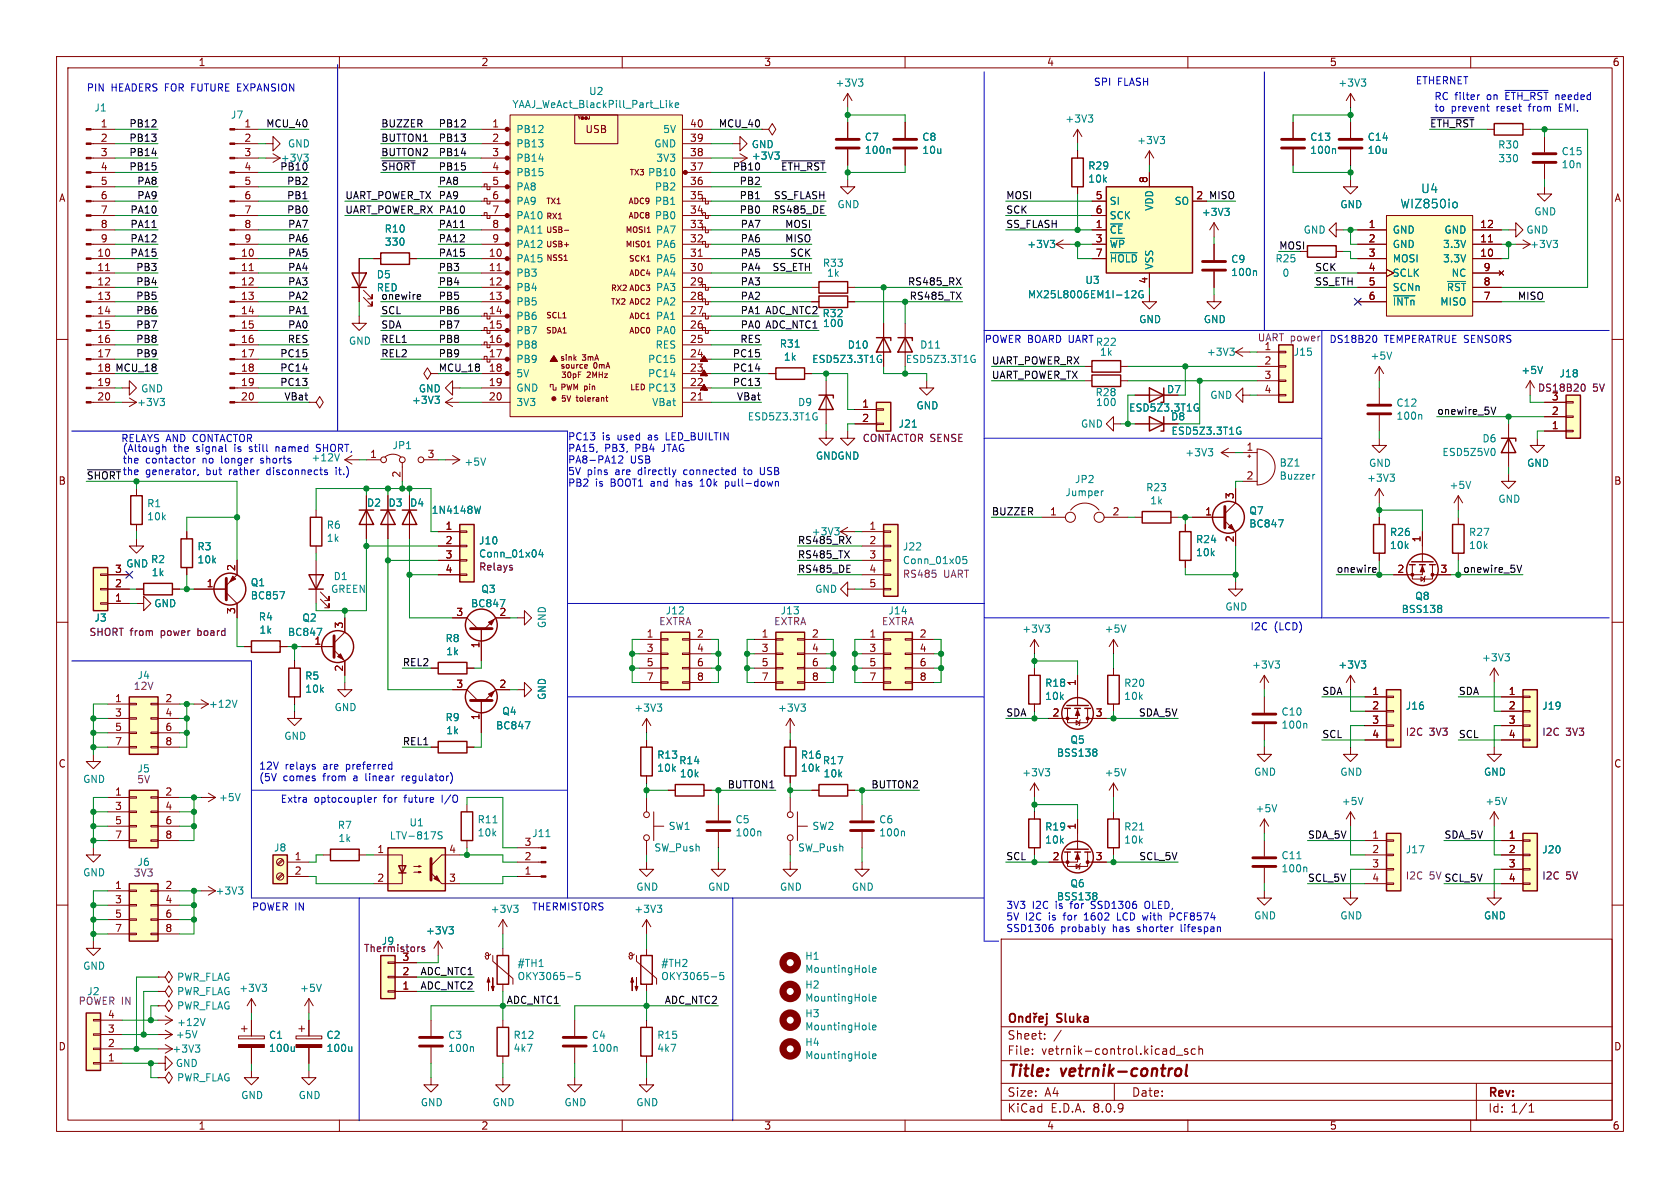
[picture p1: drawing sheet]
<svg xmlns="http://www.w3.org/2000/svg" width="297mm" height="210mm" viewBox="0 0 297 210" stroke-linecap="round" stroke-linejoin="round" font-family="sans-serif">
<defs><g id="words">
<g font-size="2.8" fill="#840000">
<text x="178" y="190.9">Title:</text>
<text x="187.7" y="190.9">vetrnik-control</text>
</g>
<g font-size="2.1" fill="#008484">
<text x="251.1" y="34.3">U4</text>
<text x="247.5" y="37">WIZ850io</text>
</g>
<g font-size="2.1" fill="#840000">
<text x="178" y="184">Sheet:</text>
<text x="187" y="181.2">Sluka</text>
<text x="178" y="186.7">File:</text>
<text x="184.1" y="186.7">vetrnik-control.kicad_sch</text>
<text x="178" y="196.9">KiCad</text>
<text x="178" y="194.1">Size:</text>
<text x="184.7" y="194.1">A4</text>
<text x="185.7" y="196.9">E.D.A.</text>
<text x="193.3" y="196.9">8.0.9</text>
<text x="200" y="194.1">Date:</text>
<text x="263" y="194.3">Rev:</text>
<text x="263" y="196.9">Id:</text>
<text x="267.1" y="196.9">1/1</text>
</g>
<g font-size="1.8" fill="#840000">
<text x="35" y="11.9">1</text>
<text x="85" y="11.9">2</text>
<text x="135" y="11.9">3</text>
<text x="185" y="11.9">4</text>
<text x="235" y="11.9">5</text>
<text x="285" y="11.9">6</text>
<text x="17.7" y="22.6">1</text>
<text x="43.1" y="22.6">1</text>
<text x="86.9" y="22.6">1</text>
<text x="103.4" y="23.7">USB</text>
<text x="121.9" y="22.6">40</text>
<text x="17.7" y="25.1">2</text>
<text x="17.7" y="27.7">3</text>
<text x="43.1" y="25.1">2</text>
<text x="43.1" y="27.7">3</text>
<text x="86.9" y="25.1">2</text>
<text x="86.9" y="27.7">3</text>
<text x="121.9" y="27.7">38</text>
<text x="121.9" y="25.1">39</text>
<text x="10.3" y="35.9">A</text>
<text x="17.7" y="30.2">4</text>
<text x="17.7" y="32.8">5</text>
<text x="17.7" y="35.3">6</text>
<text x="43.1" y="30.2">4</text>
<text x="43.1" y="32.8">5</text>
<text x="43.1" y="35.3">6</text>
<text x="86.9" y="30.2">4</text>
<text x="86.9" y="32.8">5</text>
<text x="86.9" y="35.3">6</text>
<text x="121.9" y="35.3">35</text>
<text x="121.9" y="32.8">36</text>
<text x="121.9" y="30.2">37</text>
<text x="193.6" y="35.3">5</text>
<text x="202.9" y="32.5" transform="rotate(-90 202.9 32.5)">8</text>
<text x="211.4" y="35.3">2</text>
<text x="285.3" y="35.9">A</text>
<text x="17.7" y="37.8">7</text>
<text x="17.7" y="40.4">8</text>
<text x="43.1" y="37.8">7</text>
<text x="43.1" y="40.4">8</text>
<text x="86.9" y="37.8">7</text>
<text x="86.9" y="40.4">8</text>
<text x="121.9" y="40.4">33</text>
<text x="121.9" y="37.8">34</text>
<text x="193.6" y="40.4">1</text>
<text x="193.6" y="37.8">6</text>
<text x="241.9" y="40.4">1</text>
<text x="261.6" y="40.4">12</text>
<text x="17.1" y="45.5">10</text>
<text x="17.7" y="42.9">9</text>
<text x="42.5" y="45.5">10</text>
<text x="43.1" y="42.9">9</text>
<text x="86.3" y="45.5">10</text>
<text x="86.9" y="42.9">9</text>
<text x="121.9" y="45.5">31</text>
<text x="121.9" y="42.9">32</text>
<text x="193.6" y="42.9">3</text>
<text x="193.6" y="45.5">7</text>
<text x="241.9" y="42.9">2</text>
<text x="241.9" y="45.5">3</text>
<text x="261.6" y="45.5">10</text>
<text x="261.6" y="42.9">11</text>
<text x="17.1" y="48">11</text>
<text x="17.1" y="50.5">12</text>
<text x="17.1" y="53.1">13</text>
<text x="42.5" y="48">11</text>
<text x="42.5" y="50.5">12</text>
<text x="42.5" y="53.1">13</text>
<text x="86.3" y="48">11</text>
<text x="86.3" y="50.5">12</text>
<text x="86.3" y="53.1">13</text>
<text x="121.9" y="53.1">28</text>
<text x="121.9" y="50.5">29</text>
<text x="121.9" y="48">30</text>
<text x="202.9" y="50.2" transform="rotate(-90 202.9 50.2)">4</text>
<text x="241.9" y="48">4</text>
<text x="241.9" y="50.5">5</text>
<text x="241.9" y="53.1">6</text>
<text x="262.2" y="53.1">7</text>
<text x="262.2" y="50.5">8</text>
<text x="262.2" y="48">9</text>
<text x="17.1" y="55.6">14</text>
<text x="17.1" y="58.2">15</text>
<text x="42.5" y="55.6">14</text>
<text x="42.5" y="58.2">15</text>
<text x="86.3" y="55.6">14</text>
<text x="86.3" y="58.2">15</text>
<text x="121.9" y="58.2">26</text>
<text x="121.9" y="55.6">27</text>
<text x="17.1" y="60.7">16</text>
<text x="17.1" y="63.2">17</text>
<text x="42.5" y="60.7">16</text>
<text x="42.5" y="63.2">17</text>
<text x="42.5" y="65.8">18</text>
<text x="86.3" y="60.7">16</text>
<text x="86.3" y="63.2">17</text>
<text x="86.3" y="65.8">18</text>
<text x="121.9" y="65.8">23</text>
<text x="121.9" y="63.2">24</text>
<text x="121.9" y="60.7">25</text>
<text x="223.4" y="64.5">2</text>
<text x="17.1" y="68.3">19</text>
<text x="17.1" y="70.9">20</text>
<text x="42.5" y="68.3">19</text>
<text x="42.5" y="70.9">20</text>
<text x="86.3" y="68.3">19</text>
<text x="86.3" y="70.9">20</text>
<text x="121.9" y="70.9">21</text>
<text x="121.9" y="68.3">22</text>
<text x="206.2" y="69.7">D7</text>
<text x="223.4" y="67.1">3</text>
<text x="223.4" y="69.6">4</text>
<text x="274.2" y="70.9">3</text>
<text x="152.3" y="72.1">1</text>
<text x="152.3" y="74.7">2</text>
<text x="274.2" y="75.9">1</text>
<text x="274.2" y="73.4">2</text>
<text x="65.3" y="81">1</text>
<text x="75.5" y="81">3</text>
<text x="220.3" y="79.8">1</text>
<text x="10.3" y="85.9">B</text>
<text x="70.9" y="84.5" transform="rotate(-90 70.9 84.5)">2</text>
<text x="218.2" y="88.3" transform="rotate(-90 218.2 88.3)">3</text>
<text x="220.3" y="84.8">2</text>
<text x="285.3" y="85.9">B</text>
<text x="78.7" y="93.7">1</text>
<text x="153.6" y="93.7">1</text>
<text x="185.5" y="91.2">1</text>
<text x="196.6" y="91.2">2</text>
<text x="213" y="91.2">1</text>
<text x="218.2" y="96" transform="rotate(-90 218.2 96)">2</text>
<text x="251.2" y="96" transform="rotate(-90 251.2 96)">1</text>
<text x="20.2" y="101.3">3</text>
<text x="41.7" y="101" transform="rotate(-90 41.7 101)">2</text>
<text x="78.7" y="96.3">2</text>
<text x="78.7" y="98.8">3</text>
<text x="78.7" y="101.3">4</text>
<text x="153.6" y="96.3">2</text>
<text x="153.6" y="98.8">3</text>
<text x="153.6" y="101.3">4</text>
<text x="246.9" y="101.3">2</text>
<text x="254.6" y="101.3">3</text>
<text x="20.2" y="106.4">1</text>
<text x="20.2" y="103.9">2</text>
<text x="36.4" y="103.9">1</text>
<text x="153.6" y="103.9">5</text>
<text x="41.7" y="108.7" transform="rotate(-90 41.7 108.7)">3</text>
<text x="60.7" y="111.2" transform="rotate(-90 60.7 111.2)">3</text>
<text x="80.6" y="109">3</text>
<text x="88.2" y="109">2</text>
<text x="114.2" y="112.8">1</text>
<text x="123.1" y="112.8">2</text>
<text x="134.5" y="112.8">1</text>
<text x="143.4" y="112.8">2</text>
<text x="153.6" y="112.8">1</text>
<text x="162.5" y="112.8">2</text>
<text x="55.5" y="114">1</text>
<text x="60.7" y="118.8" transform="rotate(-90 60.7 118.8)">2</text>
<text x="84.8" y="114.7" transform="rotate(-90 84.8 114.7)">1</text>
<text x="114.2" y="115.3">3</text>
<text x="114.2" y="117.9">5</text>
<text x="123.1" y="115.3">4</text>
<text x="123.1" y="117.9">6</text>
<text x="134.5" y="115.3">3</text>
<text x="134.5" y="117.9">5</text>
<text x="143.4" y="115.3">4</text>
<text x="143.4" y="117.9">6</text>
<text x="153.6" y="115.3">3</text>
<text x="153.6" y="117.9">5</text>
<text x="162.5" y="115.3">4</text>
<text x="162.5" y="117.9">6</text>
<text x="20.2" y="124.2">1</text>
<text x="29.1" y="124.2">2</text>
<text x="80.6" y="121.7">3</text>
<text x="88.2" y="121.7">2</text>
<text x="114.2" y="120.4">7</text>
<text x="123.1" y="120.4">8</text>
<text x="134.5" y="120.4">7</text>
<text x="143.4" y="120.4">8</text>
<text x="153.6" y="120.4">7</text>
<text x="162.5" y="120.4">8</text>
<text x="190.2" y="121.4" transform="rotate(-90 190.2 121.4)">1</text>
<text x="242.5" y="122.9">1</text>
<text x="242.5" y="125.5">2</text>
<text x="266.6" y="122.9">1</text>
<text x="266.6" y="125.5">2</text>
<text x="20.2" y="126.7">3</text>
<text x="20.2" y="129.3">5</text>
<text x="20.2" y="131.8">7</text>
<text x="29.1" y="126.7">4</text>
<text x="29.1" y="129.3">6</text>
<text x="29.1" y="131.8">8</text>
<text x="84.8" y="127.4" transform="rotate(-90 84.8 127.4)">1</text>
<text x="186" y="126.7">2</text>
<text x="193.6" y="126.7">3</text>
<text x="242.5" y="128">3</text>
<text x="242.5" y="130.6">4</text>
<text x="266.6" y="128">3</text>
<text x="266.6" y="130.6">4</text>
<text x="10.3" y="135.9">C</text>
<text x="285.3" y="135.9">C</text>
<text x="20.2" y="140.7">1</text>
<text x="20.2" y="143.3">3</text>
<text x="29.1" y="140.7">2</text>
<text x="29.1" y="143.3">4</text>
<text x="20.2" y="145.8">5</text>
<text x="20.2" y="148.3">7</text>
<text x="29.1" y="145.8">6</text>
<text x="29.1" y="148.3">8</text>
<text x="92.6" y="149.6">3</text>
<text x="190.2" y="146.8" transform="rotate(-90 190.2 146.8)">1</text>
<text x="242.5" y="148.3">1</text>
<text x="266.6" y="148.3">1</text>
<text x="52" y="152.1">1</text>
<text x="52" y="154.7">2</text>
<text x="66.6" y="150.9">1</text>
<text x="66.6" y="156">2</text>
<text x="79.3" y="156">3</text>
<text x="79.3" y="150.9">4</text>
<text x="92.6" y="154.7">1</text>
<text x="92.6" y="152.1">2</text>
<text x="186" y="152.1">2</text>
<text x="193.6" y="152.1">3</text>
<text x="242.5" y="150.9">2</text>
<text x="242.5" y="153.4">3</text>
<text x="242.5" y="156">4</text>
<text x="266.6" y="150.9">2</text>
<text x="266.6" y="153.4">3</text>
<text x="266.6" y="156">4</text>
<text x="20.2" y="157.2">1</text>
<text x="20.2" y="159.8">3</text>
<text x="29.1" y="157.2">2</text>
<text x="29.1" y="159.8">4</text>
<text x="20.2" y="162.3">5</text>
<text x="20.2" y="164.8">7</text>
<text x="29.1" y="162.3">6</text>
<text x="29.1" y="164.8">8</text>
<text x="71" y="172.5">2</text>
<text x="71" y="169.9">3</text>
<text x="71" y="175">1</text>
<text x="10.3" y="185.9">D</text>
<text x="19" y="185.2">2</text>
<text x="19" y="182.6">3</text>
<text x="19" y="180.1">4</text>
<text x="285.3" y="185.9">D</text>
<text x="19" y="187.7">1</text>
<text x="35" y="199.9">1</text>
<text x="85" y="199.9">2</text>
<text x="135" y="199.9">3</text>
<text x="185" y="199.9">4</text>
<text x="235" y="199.9">5</text>
<text x="285" y="199.9">6</text>
</g>
<g font-size="1.8" fill="#0000c2">
<text x="15.2" y="16.3">PIN</text>
<text x="19.6" y="16.3">HEADERS FOR FUTURE EXPANSION</text>
<text x="193.3" y="15.2">SPI</text>
<text x="197.5" y="15.2">FLASH</text>
<text x="250.2" y="15">ETHERNET</text>
<text x="253.5" y="17.8">RC filter</text>
<text x="263" y="17.8">on</text>
<text x="266.4" y="17.8">~{ETH_RST}</text>
<text x="275.5" y="17.8">needed</text>
<text x="253.5" y="19.8">to</text>
<text x="256.5" y="19.8">prevent</text>
<text x="264.7" y="19.8">reset</text>
<text x="270.6" y="19.8">from</text>
<text x="276.1" y="19.8">EMI.</text>
<text x="174" y="60.7">POWER BOARD UART</text>
<text x="234.9" y="60.7">DS18B20</text>
<text x="244.7" y="60.7">TEMPERATRUE SENSORS</text>
<text x="100.3" y="77.9">PC13</text>
<text x="106.5" y="77.9">is</text>
<text x="109.3" y="77.9">used</text>
<text x="114.8" y="77.9">as</text>
<text x="118.2" y="77.9">LED_BUILTIN</text>
<text x="21.3" y="78.2">RELAYS AND CONTACTOR</text>
<text x="21.6" y="80.1">(Altough</text>
<text x="21.6" y="82.1">the</text>
<text x="25.7" y="82.1">contactor</text>
<text x="30.7" y="80.1">the</text>
<text x="34.8" y="80.1">signal</text>
<text x="35.9" y="82.1">no</text>
<text x="39.4" y="82.1">longer</text>
<text x="41.7" y="80.1">is</text>
<text x="44.5" y="80.1">still</text>
<text x="46.5" y="82.1">shorts</text>
<text x="49.4" y="80.1">named</text>
<text x="56.8" y="80.1">SHORT,</text>
<text x="100.3" y="80">PA15,</text>
<text x="100.3" y="82">PA8-PA12</text>
<text x="106.9" y="80">PB3,</text>
<text x="111.4" y="82">USB</text>
<text x="112.4" y="80">PB4</text>
<text x="117.3" y="80">JTAG</text>
<text x="21.6" y="84.2">the</text>
<text x="25.7" y="84.2">generator,</text>
<text x="36.6" y="84.2">but</text>
<text x="40.8" y="84.2">rather</text>
<text x="47.6" y="84.2">disconnects</text>
<text x="60" y="84.2">it.)</text>
<text x="100.3" y="84.1">5V</text>
<text x="100.3" y="86.1">PB2</text>
<text x="103.8" y="84.1">pins</text>
<text x="105.3" y="86.1">is</text>
<text x="108.1" y="86.1">BOOT1</text>
<text x="108.9" y="84.1">are</text>
<text x="113.1" y="84.1">directly</text>
<text x="115.3" y="86.1">and</text>
<text x="120" y="86.1">has</text>
<text x="121.3" y="84.1">connected</text>
<text x="124.4" y="86.1">10k</text>
<text x="129.1" y="86.1">pull-down</text>
<text x="132.2" y="84.1">to</text>
<text x="135.2" y="84.1">USB</text>
<text x="221" y="111.5">I2C</text>
<text x="225.2" y="111.5">(LCD)</text>
<text x="45.7" y="136.1">12V</text>
<text x="50.4" y="136.1">relays</text>
<text x="57.3" y="136.1">are</text>
<text x="61.4" y="136.1">preferred</text>
<text x="45.7" y="138.2">(5V</text>
<text x="49.5" y="142">Extra</text>
<text x="50" y="138.2">comes</text>
<text x="55.5" y="142">optocoupler</text>
<text x="57.3" y="138.2">from</text>
<text x="62.8" y="138.2">a</text>
<text x="65.1" y="138.2">linear</text>
<text x="68" y="142">for</text>
<text x="71.7" y="138.2">regulator)</text>
<text x="71.8" y="142">future</text>
<text x="78.6" y="142">I/O</text>
<text x="44.4" y="161">POWER IN</text>
<text x="94" y="161">THERMISTORS</text>
<text x="177.8" y="160.8">3V3</text>
<text x="182.5" y="160.8">I2C</text>
<text x="203.1" y="160.8">OLED,</text>
<text x="177.8" y="162.8">5V</text>
<text x="177.8" y="164.9">SSD1306</text>
<text x="181.3" y="162.8">I2C</text>
<text x="185.5" y="162.8">is</text>
<text x="187.5" y="164.9">probably</text>
<text x="188.3" y="162.8">for</text>
<text x="192.2" y="162.8">1602</text>
<text x="196.8" y="164.9">has</text>
<text x="198.2" y="162.8">LCD with</text>
<text x="201.3" y="164.9">shorter</text>
<text x="207.9" y="162.8">PCF8574</text>
<text x="209.2" y="164.9">lifespan</text>
</g>
<g font-size="1.8" fill="#008484">
<text x="104" y="17">U2</text>
<text x="147.6" y="15.5">+3V3</text>
<text x="236.5" y="15.5">+3V3</text>
<text x="16.6" y="19.9">J1</text>
<text x="40.7" y="21.2">J7</text>
<text x="90.5" y="19.3">YAAJ_WeAct_BlackPill_Part_Like</text>
<text x="91.2" y="23.7">PB12</text>
<text x="117.1" y="23.7">5V</text>
<text x="188.2" y="21.9">+3V3</text>
<text x="50.8" y="26.3">GND</text>
<text x="91.2" y="26.3">PB13</text>
<text x="91.2" y="28.8">PB14</text>
<text x="115.6" y="26.3">GND</text>
<text x="115.9" y="28.8">3V3</text>
<text x="132.8" y="26.4">GND</text>
<text x="132.8" y="28.4">+3V3</text>
<text x="152.8" y="25.1">C7</text>
<text x="152.8" y="27.4">100n</text>
<text x="163" y="25.1">C8</text>
<text x="163" y="27.4">10u</text>
<text x="200.9" y="25.7">+3V3</text>
<text x="231.5" y="27.4">100n</text>
<text x="231.5" y="25.1">C13</text>
<text x="241.7" y="25.1">C14</text>
<text x="241.7" y="27.4">10u</text>
<text x="264.8" y="26.5">R30</text>
<text x="264.8" y="28.9">330</text>
<text x="276" y="27.6">C15</text>
<text x="276" y="29.9">10n</text>
<text x="91.2" y="31.3">PB15</text>
<text x="91.2" y="33.9">PA8</text>
<text x="114.5" y="31.3">PB10</text>
<text x="115.7" y="33.9">PB2</text>
<text x="192.3" y="32.5">10k</text>
<text x="192.3" y="30.2">R29</text>
<text x="67.9" y="41.3">R10</text>
<text x="91.2" y="36.4">PA9</text>
<text x="91.2" y="39">PA10</text>
<text x="91.2" y="41.5">PA11</text>
<text x="115.7" y="39">PB0</text>
<text x="115.7" y="36.4">PB1</text>
<text x="115.9" y="41.5">PA7</text>
<text x="148" y="37">GND</text>
<text x="196.1" y="41.5">~{CE}</text>
<text x="196.1" y="36.4">SI</text>
<text x="196.1" y="39">SCK</text>
<text x="204.1" y="37.4" transform="rotate(-90 204.1 37.4)">VDD</text>
<text x="207.6" y="36.4">SO</text>
<text x="212.4" y="38.4">+3V3</text>
<text x="230.4" y="41.5">GND</text>
<text x="236.9" y="37">GND</text>
<text x="246.1" y="41.5">GND</text>
<text x="255.3" y="41.5">GND</text>
<text x="269.7" y="41.5">GND</text>
<text x="271.1" y="38.3">GND</text>
<text x="67.9" y="43.6">330</text>
<text x="91.2" y="46.6">PA15</text>
<text x="91.2" y="44">PA12</text>
<text x="115.9" y="46.6">PA5</text>
<text x="115.9" y="44">PA6</text>
<text x="145.4" y="47.4">R33</text>
<text x="181.5" y="44">+3V3</text>
<text x="196.1" y="44">~{WP}</text>
<text x="196.1" y="46.6">~{HOLD}</text>
<text x="204.1" y="47.8" transform="rotate(-90 204.1 47.8)">VSS</text>
<text x="217.6" y="46.7">C9</text>
<text x="225.4" y="46.6">R25</text>
<text x="246.1" y="44">GND</text>
<text x="246.1" y="46.6">MOSI</text>
<text x="255" y="46.6">3.3V</text>
<text x="255" y="44">3.3V</text>
<text x="270.4" y="44">+3V3</text>
<text x="66.5" y="49.4">D5</text>
<text x="66.5" y="51.7">RED</text>
<text x="91.2" y="49.1">PB3</text>
<text x="91.2" y="51.7">PB4</text>
<text x="115.9" y="51.7">PA3</text>
<text x="115.9" y="49.1">PA4</text>
<text x="146.1" y="49.1">1k</text>
<text x="181.6" y="52.9">MX25L8006EM1I-12G</text>
<text x="191.8" y="50.4">U3</text>
<text x="217.6" y="49">100n</text>
<text x="226.6" y="49.1">0</text>
<text x="246.1" y="49.1">SCLK</text>
<text x="246.1" y="51.7">SCNn</text>
<text x="255.7" y="51.7">~{RST}</text>
<text x="256.5" y="49.1">NC</text>
<text x="91.2" y="54.2">PB5</text>
<text x="91.2" y="56.7">PB6</text>
<text x="91.2" y="59.3">PB7</text>
<text x="115.9" y="59.3">PA0</text>
<text x="115.9" y="56.7">PA1</text>
<text x="115.9" y="54.2">PA2</text>
<text x="145.3" y="56.3">R32</text>
<text x="145.4" y="58">100</text>
<text x="201.3" y="57.3">GND</text>
<text x="212.7" y="57.3">GND</text>
<text x="246.1" y="54.2">~{INTn}</text>
<text x="254.5" y="54.2">MISO</text>
<text x="61.6" y="61.1">GND</text>
<text x="91.2" y="61.8">PB8</text>
<text x="91.2" y="64.4">PB9</text>
<text x="114.5" y="64.4">PC15</text>
<text x="115.8" y="61.8">RES</text>
<text x="137.8" y="61.6">R31</text>
<text x="138.5" y="64">1k</text>
<text x="143.5" y="64.4">ESD5Z3.3T1G</text>
<text x="149.8" y="61.8">D10</text>
<text x="160" y="64.4">ESD5Z3.3T1G</text>
<text x="162.6" y="61.8">D11</text>
<text x="193.6" y="61.3">R22</text>
<text x="194.4" y="63.1">1k</text>
<text x="213.3" y="63.1">+3V3</text>
<text x="228.6" y="63.1">J15</text>
<text x="242.2" y="63.8">+5V</text>
<text x="24.1" y="72">+3V3</text>
<text x="24.9" y="69.6">GND</text>
<text x="72.7" y="71.6">+3V3</text>
<text x="73.9" y="69.6">GND</text>
<text x="91.2" y="66.9">5V</text>
<text x="91.2" y="69.4">GND</text>
<text x="91.2" y="72">3V3</text>
<text x="114.5" y="69.4">PC13</text>
<text x="114.5" y="66.9">PC14</text>
<text x="115.2" y="72">VBat</text>
<text x="141" y="72">D9</text>
<text x="193.6" y="70.2">R28</text>
<text x="193.7" y="72">100</text>
<text x="213.9" y="70.7">GND</text>
<text x="268.9" y="66.3">+5V</text>
<text x="275.6" y="66.9">J18</text>
<text x="132.1" y="74.5">ESD5Z3.3T1G</text>
<text x="158.8" y="75.8">J21</text>
<text x="161.9" y="72.6">GND</text>
<text x="191" y="75.8">GND</text>
<text x="199.5" y="73">ESD5Z3.3T1G</text>
<text x="206.9" y="74.5">D8</text>
<text x="207" y="77.1">ESD5Z3.3T1G</text>
<text x="246.8" y="74.4">100n</text>
<text x="246.8" y="72.1">C12</text>
<text x="55" y="81.8">+12V</text>
<text x="69.3" y="79.6">JP1</text>
<text x="82" y="82.5">+5V</text>
<text x="144.1" y="81.5">GNDGND</text>
<text x="209.4" y="80.9">+3V3</text>
<text x="226.1" y="82.7">BZ1</text>
<text x="241.9" y="82.7">GND</text>
<text x="254.9" y="80.8">ESD5Z5V0</text>
<text x="262" y="78.4">D6</text>
<text x="269.9" y="82.7">GND</text>
<text x="25.9" y="89.9">R1</text>
<text x="64.8" y="89.8">D2</text>
<text x="68.6" y="89.8">D3</text>
<text x="72.4" y="89.8">D4</text>
<text x="188.3" y="87.9">Jumper</text>
<text x="189.9" y="85.6">JP2</text>
<text x="202.5" y="87">R23</text>
<text x="203.2" y="89.4">1k</text>
<text x="226.1" y="85">Buzzer</text>
<text x="241.6" y="85.4">+3V3</text>
<text x="256.2" y="86.6">+5V</text>
<text x="264.8" y="89.1">GND</text>
<text x="25.9" y="92.2">10k</text>
<text x="57.7" y="93.7">R6</text>
<text x="57.7" y="96">1k</text>
<text x="76.2" y="91">1N4148W</text>
<text x="220.8" y="93.4">BC847</text>
<text x="220.8" y="91.1">Q7</text>
<text x="245.6" y="94.9">R26</text>
<text x="259.6" y="94.9">R27</text>
<text x="22.2" y="100.5">GND</text>
<text x="26.6" y="99.7">R2</text>
<text x="34.8" y="97.5">R3</text>
<text x="34.8" y="99.8">10k</text>
<text x="84.6" y="98.8">Conn_01x04</text>
<text x="84.6" y="96.4">J10</text>
<text x="159.5" y="99.9">Conn_01x05</text>
<text x="159.5" y="97.5">J22</text>
<text x="211.3" y="98.5">10k</text>
<text x="211.3" y="96.2">R24</text>
<text x="245.6" y="97.3">10k</text>
<text x="259.6" y="97.3">10k</text>
<text x="26.7" y="102.1">1k</text>
<text x="27.2" y="107.5">GND</text>
<text x="44.2" y="106.1">BC857</text>
<text x="44.2" y="103.8">Q1</text>
<text x="58.4" y="105">GREEN</text>
<text x="58.9" y="102.7">D1</text>
<text x="83.2" y="107.5">BC847</text>
<text x="85" y="105">Q3</text>
<text x="144" y="105">GND</text>
<text x="250.1" y="106.2">Q8</text>
<text x="16.6" y="110.1">J3</text>
<text x="45.6" y="109.9">R4</text>
<text x="45.8" y="112.2">1k</text>
<text x="50.8" y="112.6">BC847</text>
<text x="53.3" y="110.1">Q2</text>
<text x="78.7" y="113.7">R8</text>
<text x="96.7" y="111.1" transform="rotate(-90 96.7 111.1)">GND</text>
<text x="180.6" y="112">+3V3</text>
<text x="195.2" y="112">+5V</text>
<text x="216.5" y="108.1">GND</text>
<text x="247.7" y="108.6">BSS138</text>
<text x="78.8" y="116">1k</text>
<text x="221.3" y="118.4">+3V3</text>
<text x="236.5" y="118.4">+3V3</text>
<text x="261.9" y="117.1">+3V3</text>
<text x="36.8" y="125.3">+12V</text>
<text x="53.9" y="120.3">R5</text>
<text x="53.9" y="122.7">10k</text>
<text x="59.1" y="125.9">GND</text>
<text x="96.7" y="123.8" transform="rotate(-90 96.7 123.8)">GND</text>
<text x="184.7" y="123.9">10k</text>
<text x="184.7" y="121.6">R18</text>
<text x="198.6" y="123.9">10k</text>
<text x="198.6" y="121.6">R20</text>
<text x="248.4" y="125.7">J16</text>
<text x="272.6" y="125.7">J19</text>
<text x="50.2" y="131">GND</text>
<text x="78.7" y="127.7">R9</text>
<text x="78.8" y="130">1k</text>
<text x="87.6" y="129.1">BC847</text>
<text x="88.7" y="126.6">Q4</text>
<text x="112" y="126">+3V3</text>
<text x="137.4" y="126">+3V3</text>
<text x="189.1" y="131.6">Q5</text>
<text x="226.5" y="129">100n</text>
<text x="226.5" y="126.7">C10</text>
<text x="116.1" y="136.6">10k</text>
<text x="116.1" y="134.3">R13</text>
<text x="120" y="135.3">R14</text>
<text x="120.1" y="137.6">10k</text>
<text x="141.5" y="136.6">10k</text>
<text x="141.5" y="134.3">R16</text>
<text x="145.4" y="135.3">R17</text>
<text x="145.5" y="137.6">10k</text>
<text x="180.6" y="137.4">+3V3</text>
<text x="186.7" y="134">BSS138</text>
<text x="195.2" y="137.4">+5V</text>
<text x="221.6" y="137.3">GND</text>
<text x="236.9" y="137.3">GND</text>
<text x="262.3" y="137.3">GND</text>
<text x="14.6" y="138.6">GND</text>
<text x="38.6" y="141.8">+5V</text>
<text x="221.9" y="143.8">+5V</text>
<text x="237.1" y="142.5">+5V</text>
<text x="262.5" y="142.5">+5V</text>
<text x="59.6" y="146.7">R7</text>
<text x="59.7" y="149">1k</text>
<text x="68.8" y="148.6">LTV-817S</text>
<text x="72.3" y="146.3">U1</text>
<text x="84.3" y="148.1">10k</text>
<text x="84.3" y="145.7">R11</text>
<text x="94" y="148.2">J11</text>
<text x="118.1" y="146.9">SW1</text>
<text x="129.9" y="145.7">C5</text>
<text x="129.9" y="148.1">100n</text>
<text x="143.5" y="146.9">SW2</text>
<text x="155.3" y="145.7">C6</text>
<text x="155.3" y="148.1">100n</text>
<text x="184.7" y="149.3">10k</text>
<text x="184.7" y="147">R19</text>
<text x="198.6" y="149.3">10k</text>
<text x="198.6" y="147">R21</text>
<text x="14.6" y="155.1">GND</text>
<text x="48.3" y="150.7">J8</text>
<text x="115.6" y="150.7">SW_Push</text>
<text x="141" y="150.7">SW_Push</text>
<text x="226.5" y="154.4">100n</text>
<text x="226.5" y="152.1">C11</text>
<text x="248.4" y="151.1">J17</text>
<text x="272.6" y="151.1">J20</text>
<text x="38" y="158.3">+3V3</text>
<text x="86.6" y="161.6">+3V3</text>
<text x="112" y="161.6">+3V3</text>
<text x="112.4" y="157.7">GND</text>
<text x="125.1" y="157.7">GND</text>
<text x="137.8" y="157.7">GND</text>
<text x="150.5" y="157.7">GND</text>
<text x="186.7" y="160.8">is</text>
<text x="186.7" y="159.4">BSS138</text>
<text x="189.1" y="157">Q6</text>
<text x="189.5" y="160.8">for</text>
<text x="193.4" y="160.8">SSD1306</text>
<text x="75.2" y="165.4">+3V3</text>
<text x="221.6" y="162.7">GND</text>
<text x="236.9" y="162.7">GND</text>
<text x="262.3" y="162.7">GND</text>
<text x="14.6" y="171.6">GND</text>
<text x="31.2" y="173.6">PWR_FLAG</text>
<text x="91.4" y="171.1">#TH1</text>
<text x="91.4" y="173.5">OKY3065-5</text>
<text x="116.8" y="171.1">#TH2</text>
<text x="116.8" y="173.5">OKY3065-5</text>
<text x="142.2" y="169.9">H1</text>
<text x="142.2" y="172.2">MountingHole</text>
<text x="31.2" y="178.7">PWR_FLAG</text>
<text x="31.2" y="176.1">PWR_FLAG</text>
<text x="42.2" y="175.5">+3V3</text>
<text x="53" y="175.5">+5V</text>
<text x="142.2" y="175">H2</text>
<text x="142.2" y="177.3">MountingHole</text>
<text x="31" y="183.7">+5V</text>
<text x="31.2" y="181.6">+12V</text>
<text x="47.5" y="183.8">C1</text>
<text x="57.6" y="183.8">C2</text>
<text x="79.1" y="183.8">C3</text>
<text x="90.7" y="183.8">R12</text>
<text x="104.5" y="183.8">C4</text>
<text x="116.1" y="183.8">R15</text>
<text x="142.2" y="180">H3</text>
<text x="142.2" y="182.3">MountingHole</text>
<text x="142.2" y="185.1">H4</text>
<text x="30.4" y="186.3">+3V3</text>
<text x="31" y="188.8">GND</text>
<text x="31.2" y="191.4">PWR_FLAG</text>
<text x="47.5" y="186.2">100u</text>
<text x="57.6" y="186.2">100u</text>
<text x="79.1" y="186.2">100n</text>
<text x="90.7" y="186.2">4k7</text>
<text x="104.5" y="186.2">100n</text>
<text x="116.1" y="186.2">4k7</text>
<text x="142.2" y="187.4">MountingHole</text>
<text x="42.5" y="194.5">GND</text>
<text x="52.7" y="194.5">GND</text>
<text x="74.3" y="195.8">GND</text>
<text x="87" y="195.8">GND</text>
<text x="99.7" y="195.8">GND</text>
<text x="112.4" y="195.8">GND</text>
</g>
<g font-size="1.8">
<text x="22.8" y="22.6">PB12</text>
<text x="47" y="22.6">MCU_40</text>
<text x="67.3" y="22.6">BUZZER</text>
<text x="77.5" y="22.6">PB12</text>
<text x="127" y="22.6">MCU_40</text>
<text x="252.7" y="22.6">~{ETH_RST}</text>
<text x="22.8" y="27.7">PB14</text>
<text x="22.8" y="25.1">PB13</text>
<text x="49.5" y="28.8">+3V3</text>
<text x="67.3" y="27.7">BUTTON2</text>
<text x="67.3" y="25.1">BUTTON1</text>
<text x="77.5" y="25.1">PB13</text>
<text x="77.5" y="27.7">PB14</text>
<text x="22.8" y="30.2">PB15</text>
<text x="24.2" y="32.8">PA8</text>
<text x="24.2" y="35.3">PA9</text>
<text x="49.4" y="30.2">PB10</text>
<text x="50.7" y="35.3">PB1</text>
<text x="50.7" y="32.8">PB2</text>
<text x="61" y="35.3">UART_POWER_TX PA9</text>
<text x="67.3" y="30.2">~{SHORT}</text>
<text x="77.5" y="32.8">PA8</text>
<text x="77.5" y="30.2">PB15</text>
<text x="129.5" y="30.2">PB10</text>
<text x="130.7" y="32.8">PB2</text>
<text x="130.7" y="35.3">PB1</text>
<text x="136.7" y="35.3">SS_FLASH</text>
<text x="138" y="30.2">~{ETH_RST}</text>
<text x="177.8" y="35.3">MOSI</text>
<text x="213.6" y="35.3">MISO</text>
<text x="23" y="40.4">PA11</text>
<text x="23" y="37.8">PA10</text>
<text x="50.7" y="37.8">PB0</text>
<text x="50.8" y="40.4">PA7</text>
<text x="61" y="37.8">UART_POWER_RX PA10</text>
<text x="77.5" y="40.4">PA11</text>
<text x="130.7" y="37.8">PB0</text>
<text x="130.8" y="40.4">PA7</text>
<text x="136.4" y="37.8">RS485_DE</text>
<text x="138.7" y="40.4">MOSI</text>
<text x="177.8" y="40.4">SS_FLASH</text>
<text x="177.8" y="37.8">SCK</text>
<text x="23" y="42.9">PA12</text>
<text x="23" y="45.5">PA15</text>
<text x="24" y="48">PB3</text>
<text x="50.8" y="48">PA4</text>
<text x="50.8" y="42.9">PA6</text>
<text x="50.8" y="45.5">PA5</text>
<text x="77.5" y="45.5">PA15</text>
<text x="77.5" y="48">PB3</text>
<text x="77.5" y="42.9">PA12</text>
<text x="130.8" y="48">PA4</text>
<text x="130.8" y="45.5">PA5</text>
<text x="130.8" y="42.9">PA6</text>
<text x="136.5" y="48">SS_ETH</text>
<text x="138.7" y="42.9">MISO</text>
<text x="139.6" y="45.5">SCK</text>
<text x="226.1" y="44.2">MOSI</text>
<text x="232.4" y="48">SCK</text>
<text x="24" y="50.5">PB4</text>
<text x="24" y="53.1">PB5</text>
<text x="50.8" y="53.1">PA2</text>
<text x="50.8" y="50.5">PA3</text>
<text x="67.3" y="53.1">onewire</text>
<text x="77.5" y="53.1">PB5</text>
<text x="77.5" y="50.5">PB4</text>
<text x="130.8" y="50.5">PA3</text>
<text x="130.8" y="53.1">PA2</text>
<text x="160.4" y="50.5">RS485_RX</text>
<text x="160.7" y="53.1">RS485_TX</text>
<text x="232.4" y="50.5">SS_ETH</text>
<text x="268.3" y="53.1">MISO</text>
<text x="24" y="55.6">PB6</text>
<text x="24" y="58.2">PB7</text>
<text x="50.8" y="58.2">PA0</text>
<text x="50.8" y="55.6">PA1</text>
<text x="67.3" y="58.2">SDA</text>
<text x="67.3" y="55.6">SCL</text>
<text x="77.5" y="55.6">PB6</text>
<text x="77.5" y="58.2">PB7</text>
<text x="130.8" y="58.2">PA0 ADC_NTC1</text>
<text x="130.8" y="55.6">PA1 ADC_NTC2</text>
<text x="17.1" y="65.8">18 MCU_18</text>
<text x="24" y="63.2">PB9</text>
<text x="24" y="60.7">PB8</text>
<text x="49.4" y="63.2">PC15</text>
<text x="49.4" y="65.8">PC14</text>
<text x="50.8" y="60.7">RES</text>
<text x="67.3" y="60.7">REL1</text>
<text x="67.3" y="63.2">REL2</text>
<text x="77.5" y="65.8">MCU_18</text>
<text x="77.5" y="63.2">PB9</text>
<text x="77.5" y="60.7">PB8</text>
<text x="129.5" y="65.8">PC14</text>
<text x="129.5" y="63.2">PC15</text>
<text x="130.8" y="60.7">RES</text>
<text x="175.3" y="64.5">UART_POWER_RX</text>
<text x="49.4" y="68.3">PC13</text>
<text x="50.2" y="70.9">VBat</text>
<text x="129.5" y="68.3">PC13</text>
<text x="130.2" y="70.9">VBat</text>
<text x="175.3" y="67">UART_POWER_TX</text>
<text x="254" y="73.4">onewire_5V</text>
<text x="15.2" y="84.8">~{SHORT}</text>
<text x="143.4" y="94.8">+3V3</text>
<text x="175.3" y="91.2">BUZZER</text>
<text x="141" y="96.3">RS485_RX</text>
<text x="141" y="98.8">RS485_TX</text>
<text x="141" y="101.3">RS485_DE</text>
<text x="236.2" y="101.3">onewire</text>
<text x="258.6" y="101.3">onewire_5V</text>
<text x="71.1" y="117.8">REL2</text>
<text x="233.7" y="122.9">SDA</text>
<text x="257.8" y="122.9">SDA</text>
<text x="71.1" y="131.8">REL1</text>
<text x="177.8" y="126.7">SDA</text>
<text x="201.2" y="126.7">SDA_5V</text>
<text x="233.7" y="130.5">SCL</text>
<text x="257.8" y="130.5">SCL</text>
<text x="128.6" y="139.4">BUTTON1</text>
<text x="154" y="139.4">BUTTON2</text>
<text x="231.1" y="148.3">SDA_5V</text>
<text x="255.3" y="148.3">SDA_5V</text>
<text x="177.8" y="152.1">SCL</text>
<text x="201.3" y="152.1">SCL_5V</text>
<text x="231.1" y="155.9">SCL_5V</text>
<text x="252.7" y="155.7">5V SCL_5V</text>
<text x="74.2" y="172.5">ADC_NTC1</text>
<text x="74.2" y="175">ADC_NTC2</text>
<text x="89.5" y="177.5">ADC_NTC1</text>
<text x="117.4" y="177.5">ADC_NTC2</text>
</g>
<g font-size="1.8" fill="#840084">
<text x="222.3" y="60.6">UART power</text>
<text x="223.4" y="62">1</text>
<text x="271.8" y="69.4">DS18B20</text>
<text x="281.5" y="69.4">5V</text>
<text x="152.4" y="78.3">CONTACTOR SENSE</text>
<text x="84.6" y="101.1">Relays</text>
<text x="159.5" y="102.3">RS485</text>
<text x="166.8" y="102.3">UART</text>
<text x="15.7" y="112.6">SHORT from</text>
<text x="28.5" y="112.6">power</text>
<text x="35.2" y="112.6">board</text>
<text x="116.4" y="110.7">EXTRA</text>
<text x="117.6" y="108.8">J12</text>
<text x="136.8" y="110.7">EXTRA</text>
<text x="137.9" y="108.8">J13</text>
<text x="155.8" y="110.7">EXTRA</text>
<text x="157" y="108.8">J14</text>
<text x="23.5" y="122.1">12V</text>
<text x="24.2" y="120.2">J4</text>
<text x="248.4" y="130.3">I2C</text>
<text x="252.7" y="130.3">3V3</text>
<text x="272.6" y="130.3">I2C</text>
<text x="276.8" y="130.3">3V3</text>
<text x="24.2" y="136.8">J5</text>
<text x="24.1" y="138.7">5V</text>
<text x="23.5" y="155.2">3V3</text>
<text x="24.2" y="153.3">J6</text>
<text x="248.4" y="155.7">I2C</text>
<text x="272.6" y="155.7">I2C</text>
<text x="276.8" y="155.7">5V</text>
<text x="67.4" y="167.2">J9</text>
<text x="64.2" y="168.5">Thermistors</text>
<text x="13.8" y="177.8">POWER IN</text>
<text x="15.3" y="176.1">J2</text>
</g>
<g font-size="1.4" fill="#840000">
<text x="111.2" y="31.2">TX3</text>
<text x="96.5" y="41.4">USB-</text>
<text x="96.5" y="36.3">TX1</text>
<text x="96.5" y="39">RX1</text>
<text x="110.5" y="41.4">MOSI1</text>
<text x="111" y="38.8">ADC8</text>
<text x="111" y="36.3">ADC9</text>
<text x="96.5" y="43.9">USB+</text>
<text x="96.5" y="46.3">NSS1</text>
<text x="110.5" y="43.9">MISO1</text>
<text x="111.1" y="46.4">SCK1</text>
<text x="107.9" y="51.7">RX2 ADC3</text>
<text x="111.1" y="49">ADC4</text>
<text x="96.4" y="59.1">SDA1</text>
<text x="96.5" y="56.5">SCL1</text>
<text x="107.9" y="54.1">TX2 ADC2</text>
<text x="111.1" y="59.1">ADC0</text>
<text x="111.1" y="56.6">ADC1</text>
<text x="98.9" y="64">sink</text>
<text x="99" y="65.4">source</text>
<text x="102.9" y="64">3mA</text>
<text x="104.9" y="65.4">0mA</text>
<text x="99" y="69.2">PWM pin</text>
<text x="99.1" y="71.2">5V</text>
<text x="99.1" y="67">30pF</text>
<text x="101.9" y="71.2">tolerant</text>
<text x="103.7" y="67">2MHz</text>
<text x="111.3" y="69.2">LED</text>
</g>
<text font-size=".7" fill="#840000" x="102" y="21.3">Y@@J</text>
</g></defs>
<g fill="none" stroke="#840000" stroke-width=".18">
<path d="M10 10h277v190h-277zM12 12h273v186h-273zM60 10v2M110 10v2M160 10v2M210 10v2M260 10v2M10 60h2M285 60h2M10 110h2M24.1 104.1h1.3M30.5 104.1h1.2"/>
<path d="M285 110h2M10 160h2M177 166h108v32h-108zM285 160h2M60 198v2M110 198v2M160 198v2M177 194.5h108M177 191.5h108M177 187.5h108M177 181.5h108M182.5 186.3v.1"/>
<path d="M182.5 185.5v.1M184.7 183.6v.1M184.7 182.8v.1M187.6 182.1l-1.3 2M197 191.5v3M208 186.5h1.1M210 185.5l-.4-.1-.2 .2 .1 .2 .5 .2v.3h-.6M210 198v2M211.3 185.5l-.4-.1-.3 .3v.4l.1 .2h.6M212 185.5l.2-.1 .3 .1 .1 .9M212 184.9v1.5M260 198v2"/>
<path d="M261 191.5v6.5M270.3 196.6h.9M270.3 195.5l.4-.4v1.5"/>
</g>
<path d="M208.2 188.9l.5 .1 .1 .3v.5l-.5 .4M209.8 188.2l-.2 1.7 .3 .3" fill="none" stroke="#840000" stroke-width=".4"/>
<path d="M178.7 179.3a.5 .5 0 0 1 .5-.1 .5 .5 0 0 1 .3 .5v.5a.5 .5 0 0 1-.5 .5 .5 .5 0 0 1-.5-.5v-.5zM180.1 179.7v1M180.1 179.8l.2-.1 .4 .1 .1 .9M182.1 179.8l-.4-.1-.3 .3v.4l.2 .2h.5M182.1 179.2v1.5M182.7 179.1l.3 .2 .3-.2M182.8 179.7v1M183.3 179.7l-.3 .1-.2 .2M185.1 179.2v.1M185.1 179.7v1.3l-.3 .2M183.7 180.2l.7-.2-.1-.2-.4-.1-.2 .2 .1 .7h.5" fill="none" stroke="#840000" stroke-width=".3"/>
<path d="M25.4 103.1h5.1v2.1h-5.1z" fill="none" stroke="#840000" stroke-width=".25"/>
<path d="M16.5 100.3h2.5v7.7h-2.5z" fill="#ffffc2"/>
<path d="M129.5 25.4h1.3v1.3l1.3-1.3-1.3-1.3v1.3M17.8 101.5h1.2v.2h-1.2zM17.8 104h1.2v.3h-1.2zM17.8 106.6h1.2v.2h-1.2zM19 106.7h3.9M19 104.1h3.9M19 101.6h3.9M24.1 106.7h1.3v-1.3l1.3 1.3-1.3 1.3v-1.3M264.2 118.1l-.8 1.3M264.2 118.1v2.6M264.2 118.1l.7 1.3" fill="none" stroke="#840000" stroke-width=".18"/>
<path d="M16.5 100.3h2.5v7.7h-2.5z" fill="none" stroke="#840000" stroke-width=".25"/>
<path d="M266.1 115.6h.7l-.4 .4M266.6 116l.2 .3v.3l-.2 .2" fill="none" stroke="#008484" stroke-width=".18"/>
<path d="M269.2 121.9h2.6v10.2h-2.6z" fill="#ffffc2"/>
<g fill="none" stroke="#840000" stroke-width=".18">
<path d="M129.5 27.9h2.6M130.8 27.2l1.3 .7M132.1 27.9l-1.3 .8M134.6 22.9h1.3l.6-1.1 .7 1.1-.7 1-.6-1M134.6 22.9h.1M143.5 50.8h1.3M149.9 50.8h1.2M21.6 68.6h1.3v1.3l1.2-1.3-1.2-1.3v1.3M41.9 99.1v2.5l-1.9 1.9M34.3 104.1h5.7M40 104.8l1.9 1.9v2.5M43.2 114.3h1.2"/>
<path d="M49.5 114.3h1.3M238.8 119.4l-.8 1.3M238.8 119.4v2.5M238.8 119.4l.7 1.3M264.2 132.1v1.3h1.2l-1.2 1.2-1.3-1.2h1.3M265.4 123.2h3.8M265.4 125.7h3.8M265.4 128.3h3.8M265.4 130.8h3.8M269.2 130.7h1.3v.2h-1.3zM269.2 128.1h1.3v.3h-1.3zM269.2 125.6h1.3v.3h-1.3z"/>
<path d="M269.2 123.1h1.3v.2h-1.3zM127 152.4v1.3h1.3l-1.3 1.2-1.3-1.2h1.3M264.2 143.5l-.8 1.3M264.2 143.5v2.6M264.2 143.5l.7 1.3"/>
</g>
<g fill="none" stroke="#840000" stroke-width=".25">
<path d="M144.8 49.8h5.1v2h-5.1zM44.4 113.3h5.1v2h-5.1zM269.2 121.9h2.6v10.2h-2.6z"/>
<circle cx="40.6" cy="104.1" r="2.82"/>
</g>
<path d="M137 26.9h.7l-.4 .5M137.5 27.4l.2 .2v.3l-.2 .2M49.5 104.6h.8l-.5 1.3M240.7 116.8h.7l-.4 .5M241.2 117.3l.2 .3v.3l-.2 .2M266.4 141l-.5 1.2" fill="none" stroke="#008484" stroke-width=".18"/>
<path d="M40 102.2v3.8" fill="none" stroke="#840000" stroke-width=".51"/>
<path d="M41.1 101.9l.6 .5-1.1 .5z" fill="#840000" stroke="#840000" stroke-width=".18"/>
<path d="M245.1 121.9h2.5v10.2h-2.5z" fill="#ffffc2"/>
<g fill="none" stroke="#840000" stroke-width=".18">
<path d="M238.8 132.1v1.3h1.2l-1.2 1.2-1.3-1.2h1.3M241.3 123.2h3.8M241.3 125.7h3.8M241.3 128.3h3.8M241.3 130.8h3.8M245.1 130.7h1.3v.2h-1.3zM245.1 128.1h1.3v.3h-1.3zM245.1 125.6h1.3v.3h-1.3zM245.1 123.1h1.3v.2h-1.3zM114.3 152.4v1.3h1.3l-1.3 1.2-1.3-1.2h1.3M139.7 152.4v1.3h1.3l-1.3 1.2-1.3-1.2h1.3M152.4 152.4v1.3h1.3l-1.3 1.2-1.3-1.2h1.3"/>
<path d="M86.7 168.7l-.3 .2h-.3l-.2-.1v-.3l.2-.1 .3 .2v.7l-.2 .2h-.3l-.2-.5M87.1 168.9v1l3.6 3.1v1M88.9 167.6v1.3M88.9 174v1.3M112.1 168.7l-.3 .2h-.3l-.2-.1v-.3l.2-.1 .3 .2v.7l-.2 .2h-.3l-.2-.5M112.5 168.9v1l3.6 3.1v1M114.3 162.6v2.5M114.3 167.6v1.3M114.3 174v1.3M114.3 162.6l-.8 1.2M114.3 162.6l.8 1.2M76.2 190.5v1.3h1.3l-1.3 1.2-1.3-1.2h1.3"/>
<path d="M88.9 190.5v1.3h1.3l-1.3 1.2-1.3-1.2h1.3"/>
</g>
<path d="M245.1 121.9h2.5v10.2h-2.5zM87.9 168.9h2v5.1h-2zM113.3 168.9h2v5.1h-2z" fill="none" stroke="#840000" stroke-width=".25"/>
<g fill="none" stroke="#840000" stroke-width="1.3">
<circle cx="139.7" cy="175.3" r="1.27"/>
<circle cx="139.7" cy="170.2" r="1.27"/>
<circle cx="139.7" cy="185.4" r="1.27"/>
<circle cx="139.7" cy="180.3" r="1.27"/>
</g>
<g fill="none" stroke="#008484" stroke-width=".18">
<path d="M95.3 170.9h.7M100.3 172.7h1M102.5 171.9h-.6l-.1 .6 .2-.1h.4l.2 .2-.1 .5-.2 .1-.5-.1M116.2 160h.8l-.4 .5M116.7 160.5l.3 .2v.3l-.3 .3M125.7 172.7h1M127.9 171.9h-.6l-.1 .6 .2-.1h.4l.2 .2-.1 .5-.2 .1-.5-.1M153.7 171.7l.1 .2M153.7 176.8l.1 .2M154.3 171.5l.6-.1-.1-.3h-.4l-.1 .1v.6h.5M154.3 176.6l.6-.2-.1-.2-.4-.1-.1 .2v.6h.5M153.7 181.9l.1 .2"/>
<path d="M153.7 187l.1 .1M154.3 181.6l.6-.1-.1-.2-.4-.1-.1 .2v.6h.5M154.3 186.7l.6-.1-.1-.2-.4-.1-.1 .2v.6h.5"/>
</g>
<g fill="#840000" stroke="#840000" stroke-width=".18">
<path d="M86.4 172.8l.2 .8h-.5l.3-.8v2.3z"/>
<path d="M87.1 172.8v2.3l-.2-.7h.5l-.3 .7z"/>
<path d="M111.8 172.8l.2 .8h-.5l.3-.8v2.3z"/>
<path d="M112.5 172.8v2.3l-.2-.7h.5l-.3 .7z"/>
</g>
<path d="M22.9 123.2h5v10.2h-5z" fill="#ffffc2"/>
<g fill="none" stroke="#840000" stroke-width=".18">
<path d="M160 21.6v2.8M160 26.4v2.8M190.5 22.9v2.5M190.5 26.7v1.2M190.5 33v1.3M190.5 22.9l-.8 1.2M190.5 22.9l.8 1.2M196.8 113v2.6M196.8 118.1v1.3M196.8 113l-.7 1.3M196.8 113l.8 1.3M19 124.5h3.9"/>
<path d="M19 127h3.9M19 129.5h3.9M19 132.1h3.9M22.9 132h1.2v.2h-1.2zM22.9 129.4h1.2v.3h-1.2zM22.9 126.9h1.2v.2h-1.2zM22.9 124.3h1.2v.3h-1.2zM26.7 132h1.2v.2h-1.2zM26.7 129.4h1.2v.3h-1.2zM26.7 126.9h1.2v.2h-1.2zM26.7 124.3h1.2v.3h-1.2zM27.9 124.5h3.8"/>
<path d="M27.9 127h3.8M27.9 129.5h3.8M27.9 132.1h3.8M196.8 124.5v1.2M196.8 138.4v2.6M196.8 138.4l-.7 1.3M196.8 138.4l.8 1.3M223.5 123.2v2.8M223.5 128v2.8M223.5 157.5v1.3h1.3l-1.3 1.2-1.3-1.2h1.3M223.5 144.8l-.7 1.3M223.5 144.8v2.5"/>
<path d="M223.5 148.6v2.8M223.5 153.4v2.8M223.5 144.8l.8 1.3M16.5 166.4v1.2h1.3l-1.3 1.3-1.3-1.3h1.3M101.6 180.3v2.8M101.6 185.2v2.8M114.3 190.5v1.3h1.3l-1.3 1.2-1.3-1.2h1.3"/>
</g>
<path d="M189.5 27.9h2v5.1h-2zM195.8 119.4h2.1v5.1h-2.1zM22.9 123.2h5v10.2h-5z" fill="none" stroke="#840000" stroke-width=".25"/>
<path d="M158 26.2h4.1M158 24.6h4.1M221.5 127.8h4.1M221.5 126.2h4.1M221.5 153.2h4.1M221.5 151.6h4.1M99.6 184.9h4M99.6 183.4h4" fill="none" stroke="#840000" stroke-width=".51"/>
<path d="M192.4 20.3h.8l-.4 .5M192.9 20.8l.3 .2v.3l-.3 .3M199 110.5l-.4 1.3M199 135.9l-.4 1.3M230.8 127.9l.2 .2v.6M225.7 142.2l-.4 1.3M229.3 151.8h.7M230.8 153.3l.2 .2v.6M108.9 185l.2 .2v.7" fill="none" stroke="#008484" stroke-width=".18"/>
<path d="M15.2 179.1h2.6v10.1h-2.6z" fill="#ffffc2"/>
<g fill="none" stroke="#840000" stroke-width=".18">
<path d="M143.5 53.3h1.3M149.9 53.3h1.2M156.2 57.2v7.6M160 57.2v7.6M186.7 43.2l1.3 .7M186.7 43.2h2.5M188 42.4l-1.3 .8M229.9 44.5h1.2M236.2 44.5h1.3M21.6 71.1h2.5M22.9 70.4l1.2 .7M24.1 71.1l-1.2 .8"/>
<path d="M54.6 71.1h1.3l.6-1 .6 1-.6 1-.6-1M54.6 71.1h.1M223.5 119.4l-.7 1.3M223.5 119.4v2.5M223.5 119.4l.8 1.3M223.5 132.1v1.3h1.3l-1.3 1.2-1.3-1.2h1.3M35.6 157.5h2.5M36.8 156.7l1.3 .8M38.1 157.5l-1.3 .7M188.7 150.6v2.6h3.6v-2.6M190.2 152.8l.7 .4-.7 .3zM190.5 150.6v1.8h-5.1"/>
<path d="M190.5 144.8v5.3M191 152.7l-.1 .1v.7l-.1 .2M192.3 152.4h3.3M196.8 143.5v1.3M196.8 149.9v1.2M16.5 180.2h1.3v.3h-1.3zM16.5 182.8h1.3v.2h-1.3zM16.5 185.3h1.3v.2h-1.3zM16.5 187.8h1.3v.3h-1.3zM17.8 188h3.8M17.8 185.4h3.8M17.8 182.9h3.8"/>
<path d="M17.8 180.3h3.8M114.3 180.3v1.3M114.3 186.7v1.3"/>
</g>
<g fill="none" stroke="#840000" stroke-width=".25">
<path d="M144.8 52.3h5.1v2.1h-5.1zM154.9 59.7h2.6v.5M156.2 59.7l1.3 2.5h-2.6zM158.7 59.7h2.6v.5M160 59.7l1.3 2.5h-2.6zM231.1 43.4h5.1v2.1h-5.1zM188.2 150.6h1M188.6 150.1h3.8M190 150.6h1M191.8 150.6h1M195.8 144.8h2.1v5.1h-2.1zM15.2 179.1h2.6v10.1h-2.6z"/>
<path d="M113.3 181.6h2v5.1h-2z"/>
<circle cx="190.5" cy="151.5" r="2.79"/>
</g>
<g fill="none" stroke="#008484" stroke-width=".18">
<path d="M185.7 42.5h.7l-.4 .5M186.2 43l.2 .2v.3l-.2 .3M28.3 70.4h.8l-.4 .5M28.8 70.9l.3 .3v.3l-.3 .2M155.5 62.8l.3 .1M155.6 63.5h.3v.5l-.4 .1M165.4 61.5h.7M172 62.8l.3 .1M172.2 63.5h.2v.5l-.4 .1M225.4 116.8h.8l-.4 .5M226 117.3l.2 .3v.3l-.2 .2M42.2 156.8h.7l-.4 .5"/>
<path d="M42.7 157.3l.2 .2v.3l-.2 .3M193.7 157.8l.2 .2-.2 .3 .2 .3v.4M201.5 146.7h.7"/>
</g>
<g fill="#840000" stroke="#840000" stroke-width=".18">
<path d="M190.5 150.9l.4 1h-.8z"/>
<circle cx="188.7" cy="152.4" r=".25"/>
<circle cx="192.3" cy="152.4" r=".25"/>
</g>
<path d="M245.1 147.3h2.5v10.2h-2.5z" fill="#ffffc2"/>
<g fill="none" stroke="#840000" stroke-width=".18">
<path d="M149.9 31.8v1.2h1.2l-1.2 1.3-1.3-1.3h1.3M149.9 21.6v2.8M149.9 26.4v2.8M238.8 157.5v1.3h1.2l-1.2 1.2-1.3-1.2h1.3M238.8 143.5l-.8 1.3M238.8 143.5v2.6M238.8 143.5l.7 1.3M241.3 148.6h3.8M241.3 151.1h3.8M241.3 153.7h3.8M241.3 156.2h3.8M245.1 156.1h1.3v.2h-1.3z"/>
<path d="M245.1 153.5h1.3v.3h-1.3zM245.1 151h1.3v.3h-1.3zM245.1 148.5h1.3v.2h-1.3z"/>
</g>
<path d="M245.1 147.3h2.5v10.2h-2.5z" fill="none" stroke="#840000" stroke-width=".25"/>
<path d="M157.2 26.3l.2 .2v.6M241 141l-.5 1.2" fill="none" stroke="#008484" stroke-width=".18"/>
<path d="M147.8 26.2h4.1M147.8 24.6h4.1" fill="none" stroke="#840000" stroke-width=".51"/>
<path d="M269.2 147.3h2.6v10.2h-2.6z" fill="#ffffc2"/>
<g fill="none" stroke="#840000" stroke-width=".18">
<path d="M149.9 16.5l-.8 1.3M149.9 16.5v2.6M149.9 16.5l.7 1.3M47 25.4h1.3v1.3l1.2-1.3-1.2-1.3v1.3M47 27.9h2.5M48.3 27.2l1.2 .7M49.5 27.9l-1.2 .8M55.9 99.1v7.6M53.3 114.3h5.8M56.6 105.9l1.6 1.5v-.7v.7h-.8M56.6 104.6l1.6 1.6v-.8v.8h-.8M59.1 114.9l1.9 1.9v2.6"/>
<path d="M61 109.2v2.6l-1.9 1.9M91.4 109.2h1.3v-1.2l1.3 1.2-1.3 1.3v-1.3M52.1 125.7v1.3h1.2l-1.2 1.3-1.3-1.3h1.3M91.4 121.9h1.3v-1.2l1.3 1.2-1.3 1.3v-1.3M114.3 130.8v1.3M114.3 137.2v1.2M118.1 139.7h1.3M124.5 139.7h1.2M114.3 141v2.5M114.3 148.6v2.5M115.6 146.1h1.7M115.6 143.5v5.1"/>
<path d="M127 142.2v2.8M127 147.1v2.8M264.2 157.5v1.3h1.2l-1.2 1.2-1.3-1.2h1.3M265.4 148.6h3.8M265.4 151.1h3.8M265.4 153.7h3.8M265.4 156.2h3.8M269.2 156.1h1.3v.2h-1.3zM269.2 153.5h1.3v.3h-1.3zM269.2 151h1.3v.3h-1.3zM269.2 148.5h1.3v.2h-1.3z"/>
<circle cx="114.3" cy="148.1" r=".51"/>
<circle cx="114.3" cy="144" r=".51"/>
</g>
<g fill="none" stroke="#840000" stroke-width=".25">
<path d="M54.6 101.6h2.5l-1.2 2.5zM54.6 104.1h2.5M113.3 132.1h2v5.1h-2zM119.4 138.7h5.1v2h-5.1zM269.2 147.3h2.6v10.2h-2.6z"/>
<circle cx="59.7" cy="114.3" r="2.82"/>
</g>
<path d="M151.8 14h.7l-.4 .4M152.3 14.4l.2 .3v.3l-.2 .2M53.7 27.2h.8l-.4 .5M54.2 27.7l.3 .3v.3l-.3 .2M56.1 111.1h.8l-.5 1.2M134.3 146.9l.2 .2v.7" fill="none" stroke="#008484" stroke-width=".18"/>
<path d="M59.1 112.4v3.8M125 146.8h4M125 145.3h4" fill="none" stroke="#840000" stroke-width=".51"/>
<path d="M59.7 116.1l.5-.5 .5 1z" fill="#840000" stroke="#840000" stroke-width=".18"/>
<path d="M156.2 111.8h5.1v10.1h-5.1z" fill="#ffffc2"/>
<g fill="none" stroke="#840000" stroke-width=".18">
<path d="M152.4 113h3.8M152.4 115.6h3.8M152.4 118.1h3.8M156.2 118h1.3v.2h-1.3zM156.2 115.4h1.3v.3h-1.3zM156.2 112.9h1.3v.3h-1.3zM160 118h1.3v.2h-1.3zM160 115.4h1.3v.3h-1.3zM160 112.9h1.3v.3h-1.3zM161.3 113h3.8M161.3 115.6h3.8M161.3 118.1h3.8"/>
<path d="M114.3 127l-.8 1.3M114.3 127v2.5M114.3 127l.8 1.3M152.4 120.7h3.8M156.2 120.5h1.3v.3h-1.3zM160 120.5h1.3v.3h-1.3zM161.3 120.7h3.8"/>
</g>
<path d="M156.2 111.8h5.1v10.1h-5.1z" fill="none" stroke="#840000" stroke-width=".25"/>
<path d="M116.2 124.5h.8l-.4 .4M116.7 124.9l.3 .3v.3l-.3 .2" fill="none" stroke="#008484" stroke-width=".18"/>
<path d="M116.8 111.8h5.1v10.1h-5.1z" fill="#ffffc2"/>
<g fill="none" stroke="#840000" stroke-width=".18">
<path d="M113 113h3.8M113 115.6h3.8M113 118.1h3.8M116.8 118h1.3v.2h-1.3zM116.8 115.4h1.3v.3h-1.3zM116.8 112.9h1.3v.3h-1.3zM120.6 118h1.3v.2h-1.3zM120.6 115.4h1.3v.3h-1.3zM120.6 112.9h1.3v.3h-1.3zM121.9 113h3.8M121.9 115.6h3.8M121.9 118.1h3.8"/>
<path d="M113 120.7h3.8M116.8 120.5h1.3v.3h-1.3zM120.6 120.5h1.3v.3h-1.3zM121.9 120.7h3.8M139.7 127l-.8 1.3M139.7 127v2.5M139.7 127l.8 1.3"/>
</g>
<path d="M116.8 111.8h5.1v10.1h-5.1z" fill="none" stroke="#840000" stroke-width=".25"/>
<path d="M141.6 124.5h.8l-.4 .4M142.1 124.9l.3 .3v.3l-.3 .2" fill="none" stroke="#008484" stroke-width=".18"/>
<path d="M137.2 111.8h5v10.1h-5z" fill="#ffffc2"/>
<g fill="none" stroke="#840000" stroke-width=".18">
<path d="M63.5 55.9v1.3h1.3l-1.3 1.2-1.3-1.2h1.3M63.5 45.7v7.6M64.3 52.6l1.5 1.5v-.8v.8h-.8M64.3 51.3l1.5 1.5v-.7v.7h-.8M66 45.7h1.3M72.4 45.7h1.3M76.2 66l-.6-1-.7 1 .7 1.1 .6-1.1h1.3M78.7 71.1l1.3 .8M78.7 71.1h2.6M80 68.6v-1.3l-1.3 1.3 1.3 1.3v-1.3h1.3M80 70.4l-1.3 .7M24.1 95.3v1.2h1.3l-1.3 1.3-1.2-1.3h1.2"/>
<path d="M24.1 86.4v1.2M24.1 92.7v1.3M33 94v1.3M55.9 90.2v1.2M55.9 96.5v1.3M61 81.3h2.5M61 81.3l1.2 .7M62.2 80.5l-1.2 .8M64.8 87.6v7.7M64.8 81.3h2.5M68.1 80.8a2.26 2.26 0 0 1 2.8 0M68.6 87.6v7.7"/>
<path d="M71.1 81.8v3.3M72.4 87.6v7.7M74.9 81.3h2.6M78.7 81.3h2.6M80 80.5l1.3 .8M81.3 81.3l-1.3 .7M33 100.3v1.3M133.3 113h3.9M133.3 115.6h3.9M133.3 118.1h3.9M137.2 118h1.2v.2h-1.2zM137.2 115.4h1.2v.3h-1.2z"/>
<path d="M137.2 112.9h1.2v.3h-1.2zM141 118h1.2v.2h-1.2zM141 115.4h1.2v.3h-1.2zM141 112.9h1.2v.3h-1.2zM142.2 113h3.8M142.2 115.6h3.8M142.2 118.1h3.8M149.9 104.1v-1.2l-1.3 1.2 1.3 1.3v-1.3h1.2M182.9 118.1v1.3M190.5 119.4v5.3M34.3 124.5h2.5M35.6 123.7l1.2 .8"/>
<path d="M36.8 124.5l-1.2 .7M61 120.7v1.2h1.2l-1.2 1.3-1.3-1.3h1.3M133.3 120.7h3.9M137.2 120.5h1.2v.3h-1.2zM141 120.5h1.2v.3h-1.2zM142.2 120.7h3.8M182.9 138.4l-.8 1.3M182.9 124.5v1.2M182.9 138.4v2.6M182.9 138.4l.7 1.3M188.7 125.2v2.6h3.6v-2.6M190.2 127.4l.7 .4-.7 .3z"/>
<path d="M190.5 125.2v1.8h-5.1M191 127.3l-.1 .1v.7l-.1 .2M192.3 127h3.3M82.5 142.2v1.3M82.5 148.6v1.3M91.4 149.9h4.3M91.4 152.4h4.3M91.4 154.9h4.3M182.9 143.5v1.3M182.9 149.9v1.2M77.5 166.4l-.8 1.2M77.5 166.4v2.5"/>
<path d="M77.5 166.4l.7 1.2M101.6 190.5v1.3h1.3l-1.3 1.2-1.3-1.2h1.3"/>
<circle cx="67.8" cy="81.3" r=".51"/>
<circle cx="71.1" cy="81.3" r=".51"/>
<circle cx="74.4" cy="81.3" r=".51"/>
</g>
<g fill="none" stroke="#840000" stroke-width=".25">
<path d="M62.2 48.3h2.6l-1.3 2.5zM62.2 50.8h2.6M67.3 44.7h5.1v2h-5.1zM23.1 87.6h2v5.1h-2zM32 95.3h2v5h-2zM54.9 91.4h2v5.1h-2zM63.5 90.2h2.5M64.8 90.2l1.2 2.5h-2.5zM67.3 90.2h2.5M68.6 90.2l1.2 2.5h-2.5zM71.1 90.2h2.6M72.4 90.2l1.3 2.5h-2.6z"/>
<path d="M137.2 111.8h5v10.1h-5zM181.9 119.4h2v5.1h-2zM188.2 125.2h1M188.6 124.7h3.8M190 125.2h1M191.8 125.2h1M81.5 143.5h2.1v5.1h-2.1zM181.9 144.8h2v5.1h-2z"/>
<circle cx="190.5" cy="126.1" r="2.79"/>
</g>
<g fill="none" stroke="#008484" stroke-width=".18">
<path d="M77.4 70.5l.3 .3v.3l-.3 .2M77.7 70l-.4 .5M60 80.2l-.4 1.3M85 89.5l-.3 1.2M85.9 81l-.5 1.2M41.9 123.8l-.4 1.2M184.8 135.9h.8l-.5 .5M185.3 136.4l.3 .2v.3l-.3 .3M193.7 132.4l.2 .2-.2 .3 .2 .3v.2l-.2 .3M87.2 145.5h.7M96.5 147.9h.7M79.4 163.8h.7l-.4 .5"/>
<path d="M79.9 164.3l.2 .3v.3l-.2 .2"/>
</g>
<g fill="#840000" stroke="#840000" stroke-width=".18">
<path d="M190.5 125.5l.4 1h-.8z"/>
<path d="M95.7 149.7h.8v.3h-.8z"/>
<path d="M95.7 152.3h.8v.2h-.8z"/>
<path d="M95.7 154.8h.8v.3h-.8z"/>
<circle cx="188.7" cy="127" r=".25"/>
<circle cx="192.3" cy="127" r=".25"/>
</g>
<path d="M68.6 149.9h10.1v7.6h-10.1z" fill="#ffffc2"/>
<path d="M68.6 149.9h10.1v7.6h-10.1zM70.5 153h1.3l-.7 1.3zM70.5 154.3h1.3" fill="none" stroke="#840000" stroke-width=".25"/>
<g fill="none" stroke="#840000" stroke-width=".18">
<path d="M16.1 38.1h4.2M16.1 35.6h4.2M16.1 33h4.2M16.1 30.5h4.2M16.1 27.9h4.2M16.1 25.4h4.2M16.1 22.9h4.2M41.5 38.1h4.2M41.5 35.6h4.2M41.5 33h4.2M41.5 30.5h4.2M41.5 27.9h4.2"/>
<path d="M41.5 25.4h4.2M41.5 22.9h4.2M16.1 58.4h4.2M16.1 55.9h4.2M16.1 53.3h4.2M16.1 50.8h4.2M16.1 48.3h4.2M16.1 45.7h4.2M16.1 43.2h4.2M16.1 40.6h4.2M18.7 47.8h.7M41.5 58.4h4.2"/>
<path d="M41.5 55.9h4.2M41.5 53.3h4.2M41.5 50.8h4.2M41.5 48.3h4.2M41.5 45.7h4.2M41.5 43.2h4.2M41.5 40.6h4.2M44.1 47.8h.7M16.1 71.1h4.2M16.1 68.6h4.2M16.1 66h4.2M16.1 63.5h4.2"/>
<path d="M16.1 61h4.2M41.5 71.1h4.2M41.5 68.6h4.2M41.5 66h4.2M41.5 63.5h4.2M41.5 61h4.2M146 76.2v1.3h1.3l-1.3 1.2-1.2-1.2h1.2M66 151.1h5.1v3.3M71.1 154.3v1.9h-5.1M73.2 154.2h1.2l-.4 .1v-.2l.4 .1M73.2 153.2h1.2l-.4 .1v-.3l.4 .2M78.1 156.2h3.2"/>
<path d="M81.3 151.1h-3.2l-1.9 1.9M54.6 176.5v2.6M54.6 176.5l-.8 1.3M54.6 176.5l.8 1.3M88.9 162.6l-.8 1.2M88.9 162.6v2.5M88.9 162.6l.8 1.2M52.3 183.1h4.6v.5h-4.6zM52.8 181.9h1M53.3 181.4v1M54.6 180.3v2.8M54.6 185.2v2.8"/>
</g>
<g fill="#840000" stroke="#840000" stroke-width=".18">
<path d="M76.2 154.3l1.9 1.9z"/>
<path d="M76.7 155.3l.5-.5 .5 1z"/>
<path d="M52.3 184.7h4.6v.5h-4.6z"/>
<path d="M15.2 71h.9v.2h-.9z"/>
<path d="M15.2 68.5h.9v.2h-.9z"/>
<path d="M15.2 65.9h.9v.3h-.9z"/>
<path d="M15.2 63.4h.9v.2h-.9z"/>
<path d="M15.2 60.8h.9v.3h-.9z"/>
<path d="M15.2 58.3h.9v.2h-.9z"/>
<path d="M15.2 55.8h.9v.2h-.9z"/>
<path d="M15.2 53.2h.9v.3h-.9z"/>
<path d="M15.2 50.7h.9v.2h-.9z"/>
<path d="M15.2 48.1h.9v.3h-.9z"/>
<path d="M15.2 45.6h.9v.2h-.9z"/>
<path d="M15.2 43.1h.9v.2h-.9z"/>
<path d="M15.2 40.5h.9v.3h-.9z"/>
<path d="M15.2 38h.9v.2h-.9z"/>
<path d="M15.2 35.4h.9v.3h-.9z"/>
<path d="M15.2 32.9h.9v.2h-.9z"/>
<path d="M15.2 30.4h.9v.2h-.9z"/>
<path d="M15.2 27.8h.9v.3h-.9z"/>
<path d="M15.2 25.3h.9v.2h-.9z"/>
<path d="M15.2 22.7h.9v.3h-.9z"/>
<path d="M40.6 71h.9v.2h-.9z"/>
<path d="M40.6 68.5h.9v.2h-.9z"/>
<path d="M40.6 65.9h.9v.3h-.9z"/>
<path d="M40.6 63.4h.9v.2h-.9z"/>
<path d="M40.6 60.8h.9v.3h-.9z"/>
<path d="M40.6 58.3h.9v.2h-.9z"/>
<path d="M40.6 55.8h.9v.2h-.9z"/>
<path d="M40.6 53.2h.9v.3h-.9z"/>
<path d="M40.6 50.7h.9v.2h-.9z"/>
<path d="M40.6 48.1h.9v.3h-.9z"/>
<path d="M40.6 45.6h.9v.2h-.9z"/>
<path d="M40.6 43.1h.9v.2h-.9z"/>
<path d="M40.6 40.5h.9v.3h-.9z"/>
<path d="M40.6 38h.9v.2h-.9z"/>
<path d="M40.6 35.4h.9v.3h-.9z"/>
<path d="M40.6 32.9h.9v.2h-.9z"/>
<path d="M40.6 30.4h.9v.2h-.9z"/>
<path d="M40.6 27.8h.9v.3h-.9z"/>
<path d="M40.6 25.3h.9v.2h-.9z"/>
<path d="M40.6 22.7h.9v.3h-.9z"/>
</g>
<path d="M76.2 151.8v3.8" fill="none" stroke="#840000" stroke-width=".51"/>
<path d="M78.2 147.1l-.5-.1-.2 .2v.3l.5 .3 .2 .3-.3 .2-.5-.1M56.8 174l-.4 1.3M90.8 160h.8l-.4 .5M91.3 160.5l.3 .2v.3l-.3 .3M62.2 185v.9M62.2 185.8l-.2 .1" fill="none" stroke="#008484" stroke-width=".18"/>
<path d="M67.3 168.9h2.5v7.6h-2.5z" fill="#ffffc2"/>
<g fill="none" stroke="#840000" stroke-width=".18">
<path d="M139.7 130.8v1.3M139.7 137.2v1.2M143.5 139.7h1.3M149.9 139.7h1.2M57.1 151.1h1.3M63.5 151.1h1.3M139.7 141v2.5M139.7 148.6v2.5M141 146.1h1.7M141 143.5v5.1M152.4 142.2v2.8M152.4 147.1v2.8"/>
<path d="M68.6 170.1h1.2v.2h-1.2zM68.6 172.6h1.2v.2h-1.2zM68.6 175.1h1.2v.3h-1.2zM69.8 175.3h3.9M69.8 172.7h3.9M69.8 170.2h3.9M76.2 180.3v2.8M76.2 185.2v2.8M88.9 180.3v1.3M88.9 186.7v1.3"/>
<circle cx="139.7" cy="144" r=".51"/>
<circle cx="139.7" cy="148.1" r=".51"/>
</g>
<path d="M138.7 132.1h2v5.1h-2zM144.8 138.7h5.1v2h-5.1zM58.4 150.1h5.1v2h-5.1zM67.3 168.9h2.5v7.6h-2.5zM87.9 181.6h2v5.1h-2z" fill="none" stroke="#840000" stroke-width=".25"/>
<path d="M74.1 167.4h.1M75.1 167.4h-.4l-.1 .2v.1l.5 .2v.3h-.5" fill="none" stroke="#840084" stroke-width=".18"/>
<path d="M150.4 146.8h4M150.4 145.3h4M74.2 184.9h4M74.2 183.4h4" fill="none" stroke="#840000" stroke-width=".51"/>
<path d="M159.7 146.9l.2 .2v.7M83.5 185l.2 .2v.7" fill="none" stroke="#008484" stroke-width=".18"/>
<path d="M48.3 151.1h2.5v5.1h-2.5z" fill="#ffffc2"/>
<g fill="none" stroke="#840000" stroke-width=".25">
<path d="M77.5 117.1h5v2h-5zM77.5 131.1h5v2h-5zM48.3 151.1h2.5v5.1h-2.5z"/>
<circle cx="85.1" cy="123.2" r="2.82"/>
</g>
<g fill="none" stroke="#840000" stroke-width=".18">
<path d="M76.2 118.1h1.3M82.5 118.1h1.3M76.2 132.1h1.3M80 121.9h2.5l2 1.9M82.5 132.1h1.3M85.1 123.8v5.7M90.2 121.9h-2.6l-1.9 1.9M49.9 154.4l-.9 .9M49.9 151.9l-.9 .8M50.1 154.6l-.9 .8M50.1 152.1l-.9 .8M50.8 152.4h3.8"/>
<path d="M50.8 154.9h3.8"/>
<circle cx="49.5" cy="152.4" r=".63"/>
<circle cx="49.5" cy="154.9" r=".63"/>
</g>
<path d="M83.2 123.8h3.8" fill="none" stroke="#840000" stroke-width=".51"/>
<path d="M86.4 122.7l1-.5-.5 1z" fill="#840000" stroke="#840000" stroke-width=".18"/>
<path d="M92.8 127.6h.9l-.6 1.2" fill="none" stroke="#008484" stroke-width=".18"/>
<path d="M81.3 92.7h2.5v10.2h-2.5z" fill="#ffffc2"/>
<g fill="none" stroke="#840000" stroke-width=".18">
<path d="M266.7 40.6h1.3v-1.2l1.2 1.2-1.2 1.3v-1.3M217.2 79.2l-1.3 .8M222.2 79.4a3.2 3.2 0 0 1 3.2 3.2 3.2 3.2 0 0 1-3.2 3.1zM77.5 94h3.8M77.5 96.5h3.8M77.5 99.1h3.8M81.3 98.9h1.2v.3h-1.2zM81.3 96.4h1.2v.2h-1.2zM81.3 93.9h1.2v.2h-1.2zM215.9 80l1.3 .8M215.9 80h2.5M219.7 80h2.5"/>
<path d="M219.7 85.1h2.5M220.6 80.6h.5M220.9 80.4v.5M52.1 116.8v1.3M77.5 101.6h3.8M80 109.2h2.5l2 1.9M81.3 101.5h1.2v.2h-1.2zM85.1 111.1v5.7M90.2 109.2h-2.6l-1.9 1.9M52.1 123.2v1.3"/>
</g>
<g fill="none" stroke="#840000" stroke-width=".25">
<path d="M81.3 92.7h2.5v10.2h-2.5zM51.1 118.1h2v5.1h-2z"/>
<circle cx="85.1" cy="110.5" r="2.82"/>
</g>
<path d="M213.6 79.3h.8l-.4 .5M214.1 79.8l.3 .2v.3l-.3 .3M95.6 97.1l-.3 .9h.8M95.9 97.6v.9M228.9 82.4h.8M232.5 83.9h-.3M88.4 106h.9l-.6 1.3" fill="none" stroke="#008484" stroke-width=".18"/>
<path d="M90.4 99.9l.2 .1M90.4 100.4l.2 .1-.2 .3" fill="none" stroke="#840084" stroke-width=".18"/>
<path d="M83.2 111.1h3.8" fill="none" stroke="#840000" stroke-width=".51"/>
<path d="M86.4 110l1-.5-.5 1z" fill="#840000" stroke="#840000" stroke-width=".18"/>
<path d="M226.1 61h2.5v10.1h-2.5z" fill="#ffffc2"/>
<g fill="none" stroke="#840000" stroke-width=".18">
<path d="M214.6 52.1v1.2h1.3l-1.3 1.3-1.2-1.3h1.2M222.2 62.2h3.9M222.2 64.8h3.9M222.2 67.3h3.9M222.2 69.9h3.9M226.1 69.7h1.2v.3h-1.2zM226.1 67.2h1.2v.2h-1.2zM226.1 64.6h1.2v.3h-1.2zM226.1 62.1h1.2v.3h-1.2zM243.8 86.4v2.5M243.8 91.4v1.3M243.8 97.8v1.3"/>
<path d="M243.8 86.4l-.7 1.2M243.8 86.4l.8 1.2M249.7 99.8v2.6h3.5v-2.6M251.5 99.8v1.8h-5.1M251.5 94v5.3M257.8 87.6l-.8 1.3M257.8 87.6v2.6M257.8 91.4v1.3M257.8 97.8v1.3M257.8 87.6l.8 1.3M266.7 83.8v1.3h1.3l-1.3 1.3-1.3-1.3h1.3M251.2 102l.6 .4-.6 .3z"/>
<path d="M252 101.9l-.2 .1v.7l-.1 .2M253.2 101.6h3.3"/>
</g>
<g fill="none" stroke="#840000" stroke-width=".25">
<path d="M226.1 61h2.5v10.1h-2.5zM242.8 92.7h2.1v5.1h-2.1zM249.2 99.8h1M249.6 99.3h3.8M251 99.8h1M252.7 99.8h1M256.8 92.7h2v5.1h-2z"/>
<circle cx="251.5" cy="100.7" r="2.79"/>
</g>
<path d="M245.7 83.8h.8l-.4 .5M246.3 84.3l.2 .2v.3l-.2 .3M260 85.1l-.4 1.3M254.6 107l.3 .2-.3 .3 .3 .3v.2l-.3 .3" fill="none" stroke="#008484" stroke-width=".18"/>
<g fill="#840000" stroke="#840000" stroke-width=".18">
<path d="M251.5 100.1l.3 1h-.7z"/>
<circle cx="249.7" cy="101.6" r=".25"/>
<circle cx="253.2" cy="101.6" r=".25"/>
</g>
<path d="M22.9 139.7h5v10.2h-5z" fill="#ffffc2"/>
<g fill="none" stroke="#840000" stroke-width=".18">
<path d="M228.6 21.6v2.8M228.6 26.4v2.8M262.9 22.9h1.3M269.2 22.9h1.3M273 33v1.3h1.3l-1.3 1.3-1.2-1.3h1.2M273 24.1v2.8M273 29v2.8M268 43.2h2.5M269.2 42.4l1.3 .8M270.5 43.2l-1.3 .7M146 67.3v7.6M243.8 64.8l-.7 1.2"/>
<path d="M243.8 64.8v2.5M243.8 68.6v2.8M243.8 73.4v2.8M243.8 64.8l.8 1.2M210.8 91.4h5.7M216.5 92.1l1.9 1.9v2.5M218.4 86.4v2.5l-1.9 1.9M182.9 113l-.8 1.3M182.9 113v2.6M182.9 113l.7 1.3M16.5 133.4v1.2h1.3l-1.3 1.3-1.3-1.3h1.3M19 141h3.9"/>
<path d="M19 143.5h3.9M19 146.1h3.9M19 148.6h3.9M22.9 148.5h1.2v.2h-1.2zM22.9 145.9h1.2v.3h-1.2zM22.9 143.4h1.2v.2h-1.2zM22.9 140.8h1.2v.3h-1.2zM26.7 148.5h1.2v.2h-1.2zM26.7 145.9h1.2v.3h-1.2zM26.7 143.4h1.2v.2h-1.2zM26.7 140.8h1.2v.3h-1.2zM27.9 141h3.8"/>
<path d="M27.9 143.5h3.8M27.9 146.1h3.8M27.9 148.6h3.8"/>
</g>
<g fill="none" stroke="#840000" stroke-width=".25">
<path d="M264.2 21.8h5v2.1h-5zM144.8 69.9h2.5v.5M146 69.9l1.3 2.5h-2.5zM22.9 139.7h5v10.2h-5z"/>
<circle cx="217.2" cy="91.4" r="2.82"/>
</g>
<path d="M226.6 26.2h4M226.6 24.6h4M271 28.7h4.1M271 27.2h4.1M241.8 73.2h4.1M241.8 71.6h4.1M216.5 89.5v3.8" fill="none" stroke="#840000" stroke-width=".51"/>
<path d="M217.2 93.2l.5-.5 .5 1z" fill="#840000" stroke="#840000" stroke-width=".18"/>
<path d="M235.9 26.3l.2 .2v.6M274.6 42.5h.7l-.4 .5M275.1 43l.2 .2v.3l-.2 .3M144.1 73h.3M144.2 73.7h.3v.4l-.4 .1M246 62.2l-.4 1.3M251.2 73.3l.1 .1v.7M226 91.9h.8l-.5 1.3M184.8 110.5h.8l-.5 .5M185.3 111l.3 .2v.3l-.3 .3" fill="none" stroke="#008484" stroke-width=".18"/>
<path d="M156.2 92.7h2.5v12.7h-2.5z" fill="#ffffc2"/>
<g fill="none" stroke="#840000" stroke-width=".18">
<path d="M236.2 40.6v-1.2l-1.3 1.2 1.3 1.3v-1.3h1.3M196.8 74.9v-1.2l-1.2 1.2 1.2 1.3v-1.3h1.3M200.7 74.9h7.6M243.8 77.5v1.2h1.3l-1.3 1.3-1.2-1.3h1.2M152.4 94h3.8M152.4 96.5h3.8M152.4 99.1h3.8M156.2 98.9h1.3v.3h-1.3zM156.2 96.4h1.3v.2h-1.3zM156.2 93.9h1.3v.2h-1.3zM184.1 91.4h4.2M189.3 90.2a3.1 3.1 0 0 1 5 0"/>
<path d="M195.2 91.4h4.2M200.7 91.4h1.2M207 91.4h1.3M152.4 101.6h3.8M152.4 104.1h3.8M156.2 104h1.3v.3h-1.3zM156.2 101.5h1.3v.2h-1.3zM218.4 102.9v1.2h1.3l-1.3 1.3-1.2-1.3h1.2M16.5 149.9v1.2h1.3l-1.3 1.3-1.3-1.3h1.3M27.9 177.8h1.3l.6-1 .7 1-.7 1-.6-1M27.9 177.8h.1M27.9 172.7h1.3l.6-1 .7 1-.7 1-.6-1"/>
<path d="M27.9 172.7h.1M27.9 175.3h1.3l.6-1.1 .7 1.1-.7 1-.6-1M27.9 175.3h.1M29.2 179.6l1.3 .7M44.4 176.5l-.7 1.3M44.4 176.5v2.6M44.4 176.5l.8 1.3M27.9 190.5h1.3l.6-1 .7 1-.7 1-.6-1M27.9 190.5h.1M27.9 188h1.3v-1.3l1.3 1.3-1.3 1.2v-1.2M27.9 180.3h2.6M27.9 182.9h2.6"/>
<path d="M27.9 185.4h2.6M29.2 182.1l1.3 .8M29.2 184.7l1.3 .7M30.5 180.3l-1.3 .8M30.5 182.9l-1.3 .7M30.5 185.4l-1.3 .8M54.6 189.2v1.3h1.3l-1.3 1.3-1.3-1.3h1.3"/>
<circle cx="189.2" cy="91.4" r=".89"/>
<circle cx="194.3" cy="91.4" r=".89"/>
</g>
<path d="M203.2 73.7l2.5 1.2-2.5 1.3zM205.7 73.7v2.5h-.5M156.2 92.7h2.5v12.7h-2.5zM201.9 90.4h5.1v2.1h-5.1z" fill="none" stroke="#840000" stroke-width=".25"/>
<path d="M219 75.5l.3 .1M219.1 76.2h.3v.5l-.4 .1M170.9 98.4h-.6l-.1 .6 .2-.1h.4l.1 .2v.4l-.2 .1-.5-.1M195.1 86.8l-.3 .1M46.3 174h.8l-.4 .5M46.9 174.5l.2 .2v.3l-.2 .3M34.5 184.7h.8l-.4 .5M34.8 182.2l-.4 1.3M35.1 185.2l.2 .3v.3l-.2 .2M36.3 180l-.5 1.3" fill="none" stroke="#008484" stroke-width=".18"/>
<path d="M165.4 101.4v.5" fill="none" stroke="#840084" stroke-width=".18"/>
<path d="M22.9 156.2h5v10.2h-5z" fill="#ffffc2"/>
<g fill="none" stroke="#840000" stroke-width=".18">
<path d="M19 157.5h3.9M22.9 159.9h1.2v.2h-1.2zM22.9 157.4h1.2v.2h-1.2zM26.7 159.9h1.2v.2h-1.2zM26.7 157.4h1.2v.2h-1.2zM27.9 157.5h3.8M19 160h3.9M19 162.6h3.9M19 165.1h3.9M22.9 165h1.2v.2h-1.2zM22.9 162.4h1.2v.3h-1.2zM26.7 165h1.2v.2h-1.2z"/>
<path d="M26.7 162.4h1.2v.3h-1.2zM27.9 160h3.8M27.9 162.6h3.8M27.9 165.1h3.8"/>
</g>
<path d="M22.9 156.2h5v10.2h-5z" fill="none" stroke="#840000" stroke-width=".25"/>
<path d="M276.9 69.9h2.5v7.6h-2.5z" fill="#ffffc2"/>
<g fill="none" stroke="#840000" stroke-width=".18">
<path d="M266.7 74.9v7.7M271.8 77.5v1.2h1.2l-1.2 1.3-1.3-1.3h1.3M273 76.2h3.9M273 73.7h3.9M273 71.1h3.9M276.9 71h1.2v.2h-1.2zM276.9 73.5h1.2v.3h-1.2zM276.9 76.1h1.2v.2h-1.2zM209.5 92.7v1.3M209.5 99.1v1.2M42.2 183.1h4.5v.5h-4.5zM42.7 181.9h1"/>
<path d="M43.2 181.4v1M44.4 189.2v1.3h1.3l-1.3 1.3-1.2-1.3h1.2M44.4 180.3v2.8M44.4 185.2v2.8"/>
</g>
<path d="M265.4 77.5h2.6v.5M266.7 77.5l1.3 2.5h-2.6zM276.9 69.9h2.5v7.6h-2.5zM208.5 94h2.1v5.1h-2.1z" fill="none" stroke="#840000" stroke-width=".25"/>
<path d="M279.8 67.9a.68 .68 0 0 1 .5 .6 .68 .68 0 0 1-.5 .7" fill="none" stroke="#840084" stroke-width=".18"/>
<path d="M264.3 79.5v.8M52 185v.9M52 185.8l-.1 .1" fill="none" stroke="#008484" stroke-width=".18"/>
<path d="M42.2 184.7h4.5v.5h-4.5z" fill="#840000" stroke="#840000" stroke-width=".18"/>
<path d="M90.2 20.3h30.4v53.4h-30.4z" fill="#ffffc2"/>
<g fill="#840000" stroke="#840000" stroke-width=".18">
<circle cx="89.7" cy="66" r=".36"/>
<circle cx="89.7" cy="63.5" r=".36"/>
<circle cx="89.7" cy="61" r=".36"/>
<circle cx="89.7" cy="58.4" r=".36"/>
<circle cx="89.7" cy="55.9" r=".36"/>
<circle cx="89.7" cy="53.3" r=".36"/>
<circle cx="89.7" cy="50.8" r=".36"/>
<circle cx="89.7" cy="48.3" r=".36"/>
<circle cx="89.7" cy="45.7" r=".36"/>
<circle cx="89.7" cy="43.2" r=".36"/>
<circle cx="89.7" cy="40.6" r=".36"/>
<circle cx="89.7" cy="38.1" r=".36"/>
<circle cx="89.7" cy="35.6" r=".36"/>
<circle cx="89.7" cy="33" r=".36"/>
<circle cx="89.7" cy="30.5" r=".36"/>
<circle cx="89.7" cy="27.9" r=".36"/>
<circle cx="89.7" cy="22.9" r=".36"/>
<circle cx="97.9" cy="70.5" r=".13"/>
<circle cx="121.2" cy="30.5" r=".25"/>
<circle cx="89.7" cy="25.4" r=".36"/>
</g>
<g fill="none" stroke="#840000" stroke-width=".18">
<path d="M85.1 22.9h5.1M85.1 25.4h5.1M85.1 27.9h5.1M85.1 38.1h5.1M85.1 35.6h5.1M85.1 33h5.1M85.1 30.5h5.1M85.6 38.1v-.5h.5v1h.5v-.5M85.6 35.6v-.5h.5v1h.5v-.5M85.6 33v-.5h.5v1h.5v-.5M90.2 20.3h30.4v53.4h-30.4zM101.6 20.3h7.6v5.1h-7.6z"/>
<path d="M120.6 22.9h5.1M120.6 25.4h5.1M120.6 27.9h5.1M120.6 38.1h5.1M120.6 35.6h5.1M120.6 33h5.1M120.6 30.5h5.1M124.2 38.1v-.5h.5v1h.5v-.5M124.2 35.6v-.5h.5v1h.5v-.5M238.8 31.8v1.2h1.2l-1.2 1.3-1.3-1.3h1.3M85.1 45.7h5.1M85.1 48.3h5.1"/>
<path d="M85.1 50.8h5.1M85.1 53.3h5.1M85.1 55.9h5.1M85.1 58.4h5.1M85.1 43.2h5.1M85.1 40.6h5.1M85.6 58.4v-.5h.5v1h.5v-.5M85.6 55.9v-.5h.5v1h.5v-.5M87.9 47.8h.7M99.8 43.3h.7M99.8 40.7h.7M120.6 45.7h5.1"/>
<path d="M120.6 48.3h5.1M120.6 50.8h5.1M120.6 53.3h5.1M120.6 55.9h5.1M120.6 58.4h5.1M120.6 43.2h5.1M120.6 40.6h5.1M123.4 45.3h.8M124.2 58.4v-.5h.5v1h.5v-.5M124.2 55.9v-.5h.5v1h.5v-.5M124.2 53.3v-.5h.5v1h.5v-.5M124.2 50.8v-.5h.5v1h.5v-.5"/>
<path d="M124.2 43.2v-.5h.5v1h.5v-.5M124.2 40.6v-.5h.5v1h.5v-.5M85.1 61h5.1M85.1 63.5h5.1M85.1 66h5.1M85.1 68.6h5.1M85.1 71.1h5.1M85.6 63.5v-.5h.5v1h.5v-.5M85.6 61v-.5h.5v1h.5v-.5M97.3 68.5v-.6h.5v1.1h.5v-.5M97.9 63.4l.1 .2-.2-.1 .2 .3 .2-.4-.5 .1 .5 .4-.2-.7-.5 .4 .8 .3-.4-.8-.5 .7 1 .1-.5-.9-.6 .9h1.3l-.7-1-.6 1M103.7 64.4l.1 .3-.4 .1"/>
<path d="M103.8 65l-.3 .1M107.1 70.3h.4M107.2 69.9v.9l.3 .1M120.6 61h5.1M120.6 63.5h5.1M120.6 66h5.1M120.6 68.6h5.1M120.6 71.1h5.1M123.4 70.7h.8M124.5 68.5l.1 .2-.3-.1 .3 .2 .1-.3-.5 .1 .5 .4-.1-.7-.5 .4 .7 .3-.3-.8-.5 .6 1 .2-.5-.9-.7 .9h1.3l-.6-1.1-.7 1.1M124.5 65.9l.1 .3-.3-.2 .3 .3 .1-.4-.5 .1 .5 .4-.1-.6-.5 .4 .7 .2-.3-.7-.5 .6 1 .1-.5-.9-.7 .9h1.3l-.6-1-.7 1M124.5 63.4l.1 .2-.3-.1 .3 .3 .1-.4-.5 .1 .5 .4-.1-.7-.5 .4 .7 .3-.3-.8-.5 .7 1 .1-.5-.9-.7 .9h1.3l-.6-1-.7 1"/>
<circle cx="121.2" cy="30.5" r=".36"/>
<circle cx="97.9" cy="70.5" r=".36"/>
<circle cx="97.9" cy="70.5" r=".25"/>
</g>
<path d="M117.8 17.7v.2M117.8 18.2v.8M118.4 17.7v1.3M118.5 18.5l.4 .5M118.9 18.2l-.5 .5M119.4 18.6l.6-.1-.1-.3h-.3l-.2 .2v.6h.5M95.1 41.2h.7" fill="none" stroke="#008484" stroke-width=".18"/>
<path d="M245.1 38.1h15.2v17.8h-15.2z" fill="#ffffc2"/>
<g fill="none" stroke="#840000" stroke-width=".18">
<path d="M245.1 38.1h15.2v17.8h-15.2zM203.2 52.1v1.2h1.3l-1.3 1.3-1.3-1.3h1.3M240 40.6h5.1M240 45.7h5.1M240 43.2h5.1M240 48.3h5.1M240 50.8h5.1M240 53.3h5.1M245.1 47.6l1.3 .7-1.3 .6M260.3 40.6h5.1M260.3 45.7h5.1M260.3 43.2h5.1"/>
<path d="M260.3 48.3h5.1M260.3 50.8h5.1M260.3 53.3h5.1M263.1 42.8h.8M265 47.9l.8 .7M265.8 47.9l-.8 .7M270.5 67.3l-.8 1.3M270.5 67.3v2.6M270.5 67.3l.8 1.3M148.6 94l1.3 .7M148.6 94h2.5M149.9 93.2l-1.3 .8"/>
</g>
<path d="M257.1 35.7l.4 .1 .1 .2v.6l-.5 .1M246.4 52.3h3.8M255.9 49.8h3.2M272.7 64.8l-.4 1.2M147.6 93.3h.7l-.4 .5M148.1 93.8l.2 .2v.4" fill="none" stroke="#008484" stroke-width=".18"/>
<path d="M195.6 33h15.2v15.3h-15.2z" fill="#ffffc2"/>
<path d="M195.6 33h15.2v15.3h-15.2zM137.2 65h5v2.1h-5zM193 66.3h5.1v2h-5.1zM193 63.8h5.1v2h-5.1zM203.2 68.6l2.5 1.3-2.5 1.2zM205.7 68.6v2.5h-.5" fill="none" stroke="#840000" stroke-width=".25"/>
<g fill="none" stroke="#840000" stroke-width=".18">
<path d="M193 35.6h2.6M193 38.1h2.6M203.2 30.5v2.5M210.8 35.6h2.6M214.6 39.4l-.7 1.2M214.6 39.4v2.5M214.6 39.4l.8 1.2M193 40.6h2.6M193 43.2h2.6M193 45.7h2.6M203.2 48.3v2.5M214.6 43.2v2.8"/>
<path d="M214.6 48v2.8M135.9 66h1.3M142.2 66h1.3M163.8 67.3v1.3h1.3l-1.3 1.3-1.2-1.3h1.2M191.8 67.3h1.2M191.8 64.8h1.2M198.1 67.3h1.3M198.1 64.8h1.3M200.7 69.9h5M218.4 62.2l1.3 .8M218.4 62.2h2.6M219.7 69.9v-1.3l-1.3 1.3 1.3 1.2v-1.2h1.3"/>
<path d="M219.7 61.5l-1.3 .7"/>
</g>
<path d="M216.5 36.8h.8l-.4 .5M217.1 37.3l.2 .3v.3l-.2 .2M196.3 44.7h4.7M200.1 51.5l.5-.1 .2 .3-.8 .9h.8M202 51.4a.59 .59 0 0 0-.7 .6 .59 .59 0 0 0 .7 .6l.1-.5h-.2M222 47.9l.1 .1v.7M140.6 61.4h.7M211.5 71.4l.3 .1M211.6 72.1h.3v.5l-.4 .1M217.4 61.5h.8l-.4 .5M218 62l.2 .3v.3l-.2 .2" fill="none" stroke="#008484" stroke-width=".18"/>
<path d="M212.6 47.8h4.1M212.6 46.2h4.1" fill="none" stroke="#840000" stroke-width=".51"/>
<path d="M154.9 71.1h2.6v5.1h-2.6z" fill="#ffffc2"/>
<g fill="none" stroke="#840000" stroke-width=".18">
<path d="M238.8 16.5v2.6M238.8 16.5l-.8 1.3M238.8 16.5l.7 1.3M149.9 21.6v2.8M149.9 26.4v2.8M160 21.6v2.8M160 26.4v2.8M190.5 26.7v1.2M190.5 33v1.3M193 35.6h2.6M193 38.1h2.6M203.2 26.7l-.8 1.2"/>
<path d="M203.2 26.7v2.5M203.2 30.5v2.5M203.2 26.7l.8 1.2M210.8 35.6h2.6M228.6 21.6v2.8M228.6 26.4v2.8M238.8 21.6v2.8M238.8 26.4v2.8M63.5 45.7v2.6M63.5 50.8v2.5M66 45.7h1.3M72.4 45.7h1.3"/>
<path d="M143.5 53.3h1.3M149.9 53.3h1.2M156.2 57.2v2.5M193 40.6h2.6M193 45.7h2.6M193 43.2h2.6M203.2 48.3v2.5M214.6 43.2v2.8M214.6 48v2.8M240 40.6h5.1M240 45.7h5.1M240 43.2h5.1"/>
<path d="M240 48.3h5.1M240 50.8h5.1M240 53.3h5.1M245.1 47.6l1.3 .7-1.3 .6M260.3 40.6h5.1M260.3 45.7h5.1M260.3 43.2h5.1M260.3 48.3h5.1M260.3 50.8h5.1M260.3 53.3h5.1M263.1 42.8h.8M265 47.9l.8 .7"/>
<path d="M265.8 47.9l-.8 .7M135.9 66h1.3M142.2 66h1.3M149.9 76.2v1.3h1.2l-1.2 1.2-1.3-1.2h1.3M151.1 72.4h3.8M151.1 74.9h3.8M154.9 74.8h1.3v.3h-1.3zM154.9 72.3h1.3v.2h-1.3zM156.2 62.2v2.6M200.7 74.9h2.5M200.7 69.9h2.5M205.7 74.9h2.6"/>
<path d="M273 76.2h3.9M273 73.7h3.9M273 71.1h3.9M33 94v1.3M41.9 99.1v2.5M64.8 87.6v2.6M64.8 92.7v2.6M68.6 87.6v2.6M68.6 92.7v2.6M72.4 87.6v2.6M72.4 92.7v2.6M77.5 94h3.8"/>
<path d="M77.5 96.5h3.8M77.5 99.1h3.8M209.5 92.7v1.3M209.5 99.1v1.2M210.8 91.4h5.7M218.4 86.4v2.5M218.4 94v2.5M243.8 91.4v1.3M243.8 97.8v1.3M251.5 94v2.5M19 101.6h3.9M19 104.1h3.9"/>
<path d="M19 106.7h3.9M24.1 104.1h1.3M30.5 104.1h1.2M33 100.3v1.3M34.3 104.1h5.7M41.9 106.7v2.5M43.2 114.3h1.2M49.5 114.3h1.3M52.1 116.8v1.3M53.3 114.3h5.8M61 109.2v2.6M61 116.8v2.6"/>
<path d="M76.2 118.1h1.3M77.5 101.6h3.8M80 109.2h2.5M82.5 118.1h1.3M85.1 111.1v5.7M87.6 109.2h2.6M182.9 118.1v1.3M190.5 119.4v2.5M246.4 101.6h2.5M254 101.6h2.5M52.1 123.2v1.3M76.2 132.1h1.3"/>
<path d="M80 121.9h2.5M82.5 132.1h1.3M85.1 123.8v5.7M87.6 121.9h2.6M114.3 130.8v1.3M114.3 137.2v1.2M118.1 139.7h1.3M124.5 139.7h1.2M139.7 130.8v1.3M139.7 137.2v1.2M143.5 139.7h1.3M149.9 139.7h1.2"/>
<path d="M182.9 124.5v1.2M185.4 127h2.6M193 127h2.6M241.3 123.2h3.8M241.3 125.7h3.8M241.3 128.3h3.8M241.3 130.8h3.8M265.4 123.2h3.8M265.4 125.7h3.8M265.4 128.3h3.8M265.4 130.8h3.8M35.6 141h2.5"/>
<path d="M36.8 140.2l1.3 .8M38.1 141l-1.3 .7M182.9 143.5v1.3M182.9 149.9v1.2M185.4 152.4h2.6M190.5 144.8v2.5M193 152.4h2.6M265.4 148.6h3.8M265.4 151.1h3.8M265.4 153.7h3.8M265.4 156.2h3.8M69.8 175.3h3.9"/>
<path d="M69.8 172.7h3.9M69.8 170.2h3.9M44.4 180.3v2.8M44.4 185.2v2.8M54.6 180.3v2.8M54.6 185.2v2.8"/>
</g>
<path d="M154.9 71.1h2.6v5.1h-2.6z" fill="none" stroke="#840000" stroke-width=".25"/>
<g fill="none" stroke="#008484" stroke-width=".18">
<path d="M240.7 14h.7l-.4 .4M241.2 14.4l.2 .3v.3l-.2 .2M137 26.9h.7l-.4 .5M137.5 27.4l.2 .2v.3l-.2 .2M157.2 26.3l.2 .2v.6M205.1 24.1h.8l-.4 .5M205.6 24.6l.3 .3v.3l-.3 .2M216.5 36.8h.8l-.4 .5M217.1 37.3l.2 .3v.3l-.2 .2M235.9 26.3l.2 .2v.6M257.1 35.7l.4 .1 .1 .2v.6l-.5 .1M185.7 42.5h.7l-.4 .5"/>
<path d="M186.2 43l.2 .2v.3l-.2 .3M196.3 44.7h4.7M200.1 51.5l.5-.1 .2 .3-.8 .9h.8M202 51.4a.59 .59 0 0 0-.7 .6 .59 .59 0 0 0 .7 .6l.1-.5h-.2M222 47.9l.1 .1v.7M246.4 52.3h3.8M255.9 49.8h3.2M77.4 70.5l.3 .3v.3l-.3 .2M77.7 70l-.4 .5M140.6 61.4h.7M155.5 62.8l.3 .1M155.6 63.5h.3v.5l-.4 .1"/>
<path d="M161.3 75.5h.7M211.5 71.4l.3 .1M211.6 72.1h.3v.5l-.4 .1M219 75.5l.3 .1M219.1 76.2h.3v.5l-.4 .1M272.7 64.8l-.4 1.2M85 89.5l-.3 1.2M95.6 97.1l-.3 .9h.8M95.9 97.6v.9M226 91.9h.8l-.5 1.3M49.5 104.6h.8l-.5 1.3M56.1 111.1h.8l-.5 1.2"/>
<path d="M88.4 106h.9l-.6 1.3M240.7 116.8h.7l-.4 .5M241.2 117.3l.2 .3v.3l-.2 .2M254.6 107l.3 .2-.3 .3 .3 .3v.2l-.3 .3M92.8 127.6h.9l-.6 1.2M193.7 132.4l.2 .2-.2 .3 .2 .3v.2l-.2 .3M42.5 140.3l-.5 1.2M193.7 157.8l.2 .2-.2 .3 .2 .3v.4M79.4 163.8h.7l-.4 .5M79.9 164.3l.2 .3v.3l-.2 .2M52 185v.9M52 185.8l-.1 .1"/>
<path d="M62.2 185v.9M62.2 185.8l-.2 .1"/>
</g>
<path d="M236.7 26.2h4.1M236.7 24.6h4.1" fill="none" stroke="#840000" stroke-width=".51"/>
<g fill="none" stroke="#000" stroke-width=".18">
<path d="M67.5 28.4h5.9M138.2 28.4h7.6M145.1 37.7h.6M145.1 36.4h.6M253 20.8h7.6M26.9 40.2h.7M73.9 52.1h.4l.1 .3-.6 .1M74.3 52.9h-.4M81.4 40.2h.7M169.1 49.1l.8 1.3M169.9 49.1l-.8 1.3M263.6 72l.4 1.2 .4-1.2"/>
<path d="M15.5 83h5.8M149.6 94.8l.8 1.3M149.7 99.9h.6M150.4 94.8l-.8 1.3M268.2 99.9l.4 1.3 .4-1.3M149.7 101.2h.6M242.9 100.3l.3 .1 .1 .2-.6 .2M243.2 101.1l-.3 .1"/>
</g>
<g fill="none" stroke="#0000c2" stroke-width=".18">
<path d="M59.7 11.4v64.8M174 12.7v153.7h2.5M223.5 12.7v45.7M261.2 16.8v.8M261.6 16.8l-.4 .2M262.8 18.8h.5M263 19.5l.3 .2M266.1 16h7.6M174 58.4h110.5M233.7 58.4v50.8M243 59.3a.68 .68 0 0 1 .4 .6 .68 .68 0 0 1-.4 .6M12.7 76.2h87.6v82.6"/>
<path d="M28.8 78.5v1.3M28.8 79.1l.1-.1h.3l.1 .8M39.9 79.6l.2 .2M48.8 79v.8M49 79l-.2 .1M55.9 79.8h.5M56.5 78.5h-.3l-.3 .3 .1 .3 .4 .1M174 77.5h59.7M34.1 81v.9M34.3 81.1l-.2 .2M34.6 83.1l-.4 .2M35.1 83.8l-.2 .3"/>
<path d="M57.4 83.1h.5M57.4 83.4l.5 .3v.1l-.4 .1M59.4 82.6v.2M59.4 83.1v.8M110.1 80.8l-.1 .3-.7 .8h.8M119.5 83.1l-.3 .8M123.8 85.9h.7M124 84.9l-.2 .1M128.2 85.9h.4M128.2 85.1v1.3M128.6 85.1l-.4 .1M131.4 83.1h.5"/>
<path d="M131.6 82.6v1.2M134.4 82.6v1.1l.1 .1 .4 .1M137.1 85.2l.2-.1 .3 .1v.7M12.7 116.8h31.7v42h129.6M100.3 106.7h73.7M174 109.2h110.5M44.4 139.7h55.9M55.6 135.5l.1 .2-.1 .3M55.6 135.1l.1 .1M68.9 135.1l.4 .1M69.3 134.7v1.3M69.3 135.9l-.4 .1"/>
<path d="M71.1 137.2v.8M71.3 137.2l-.2 .2M79.7 136.6a1.49 1.49 0 0 1 0 1.8M100.3 123.2h73.7M63.5 158.8v39.3M65.2 141h.4l.1 .3-.6 .1M65.6 141.8h-.4M66.2 141v.8M66.6 141l-.4 .2M129.5 158.8v39.3M202.6 159.4a.9 .9 0 0 0 0 1.1M185.7 163.9h.2l.3 .2-.1 .5-.4 .1"/>
<path d="M191.7 162.6h.7M191.8 161.7h-.1M194.8 163.8l.3 .9M195.1 164.7l-.3 .4M195.4 163.8l-.3 .9M197.6 161.4v1.2h.6M206.9 161.4v1.2M207.5 162h-.6"/>
</g>
<g fill="none" stroke="#008400" stroke-width=".18">
<path d="M149.9 19.1v2.5M238.8 19.1v2.5M20.3 35.6h7.6M20.3 38.1h7.6M20.3 30.5h7.6M20.3 25.4h7.6M20.3 22.9h7.6M20.3 27.9h7.6M20.3 33h7.6M45.7 35.6h8.9M45.7 38.1h8.9M45.7 30.5h8.9"/>
<path d="M45.7 25.4h1.3M45.7 22.9h8.9M45.7 27.9h1.3M45.7 33h8.9M61 35.6h24.1M61 38.1h24.1M67.3 30.5h17.8M67.3 25.4h17.8M67.3 22.9h17.8M67.3 27.9h17.8M77.5 33h7.6M125.7 35.6h20.3"/>
<path d="M125.7 38.1h20.3M125.7 30.5h20.3M125.7 25.4h3.8M125.7 22.9h8.9M125.7 27.9h3.8M125.7 33h8.9M149.9 20.3h10.1v1.3M149.9 29.2v2.6M160 29.2v1.3h-10.1M177.8 35.6h15.2M177.8 38.1h15.2M190.5 25.4v1.3"/>
<path d="M190.5 34.3v6.3M203.2 29.2v1.3M213.4 35.6h5M228.6 29.2v1.3h10.2M238.8 20.3h-10.2v1.3M238.8 29.2v2.6M252.7 22.9h10.2M270.5 22.9h10.2v27.9h-15.3M273 22.9v1.2M273 31.8v1.2M20.3 45.7h7.6M20.3 43.2h7.6"/>
<path d="M20.3 53.3h7.6M20.3 50.8h7.6M20.3 58.4h7.6M20.3 40.6h7.6M20.3 48.3h7.6M20.3 55.9h7.6M45.7 45.7h8.9M45.7 43.2h8.9M45.7 53.3h8.9M45.7 50.8h8.9M45.7 58.4h8.9M45.7 40.6h8.9"/>
<path d="M45.7 48.3h8.9M45.7 55.9h8.9M63.5 45.7h2.5M63.5 53.3v2.6M67.3 53.3h17.8M67.3 58.4h17.8M67.3 55.9h17.8M73.7 45.7h11.4M77.5 43.2h7.6M77.5 50.8h7.6M77.5 40.6h7.6M77.5 48.3h7.6"/>
<path d="M125.7 45.7h17.8M125.7 43.2h17.8M125.7 53.3h17.8M125.7 50.8h17.8M125.7 58.4h19.1M125.7 40.6h17.8M125.7 48.3h17.8M125.7 55.9h19.1M151.1 53.3h19.1M151.1 50.8h19.1M156.2 50.8v6.4M160 53.3v3.9"/>
<path d="M177.8 40.6h15.2M189.2 43.2h3.8M190.5 43.2v2.5h2.5M203.2 50.8v1.3M214.6 41.9v1.3M214.6 50.8v1.3M226.1 44.5h3.8M232.4 50.8h7.6M232.4 48.3h7.6M237.5 44.5h1.3v1.2h1.2M237.5 40.6h2.5M238.8 40.6v2.6h1.2"/>
<path d="M265.4 43.2h2.6M265.4 53.3h7.6M265.4 40.6h1.3M266.7 43.2v2.5h-1.3M20.3 71.1h1.3M20.3 66h7.6M20.3 68.6h1.3M20.3 63.5h7.6M20.3 61h7.6M45.7 71.1h8.9M45.7 66h8.9M45.7 68.6h8.9"/>
<path d="M45.7 63.5h8.9M45.7 61h8.9M67.3 63.5h17.8M67.3 61h17.8M77.5 66h7.6M81.3 71.1h3.8M81.3 68.6h3.8M125.7 71.1h8.9M125.7 66h10.2M125.7 68.6h8.9M125.7 63.5h8.9M125.7 61h8.9"/>
<path d="M143.5 66h6.4v6.4h1.2M146 66v1.3M146 74.9v1.3M151.1 74.9h-1.2v1.3M156.2 64.8v1.2h7.6v1.3M160 64.8v1.2M175.3 64.8h16.5M175.3 67.3h16.5M198.1 74.9h2.6M199.4 64.8h22.8M199.4 67.3h22.8M200.7 69.9h-1.3v5"/>
<path d="M209.5 64.8v5.1h-1.2M212.1 67.3v7.6h-3.8M221 69.9h1.2M221 62.2h1.2M243.8 67.3v1.3M243.8 76.2v1.3M254 73.7h19M266.7 73.7v1.2M270.5 69.9v1.2h2.5M273 76.2h-1.2v1.3M15.2 85.1h26.7v14M24.1 85.1v1.3"/>
<path d="M24.1 94v1.3M41.9 91.4h-8.9v2.6M55.9 90.2v-3.8h20.3v7.6h1.3M55.9 97.8v1.3M63.5 81.3h1.3M64.8 96.5h12.7M64.8 95.3v12.7h-8.9v-1.3M64.8 86.4v1.2M68.6 99.1h8.9M68.6 95.3v26.6h11.4M68.6 86.4v1.2M71.1 85.1v1.3"/>
<path d="M72.4 86.4v1.2M72.4 95.3v13.9h7.6M77.5 81.3h1.2M141 99.1h11.4M141 96.5h11.4M151.1 94h1.3M175.3 91.4h8.8M199.4 91.4h1.3M208.3 91.4h2.5M209.5 91.4v1.3M218.4 96.5v6.4M218.4 80h1.3"/>
<path d="M219.7 85.1h-1.3v1.3M243.8 88.9v2.5M243.8 99.1v2.5M243.8 90.2h7.7v3.8M257.8 90.2v1.2M257.8 99.1v2.5M266.7 82.6v1.2M22.9 104.1h1.2M22.9 106.7h1.2M31.7 104.1h2.6M33 101.6v2.5M41.9 109.2v5.1h1.3"/>
<path d="M50.8 114.3h2.5M52.1 114.3v2.5M61 108v1.2M61 119.4v1.3M71.1 118.1h5.1M72.4 101.6h5.1M85.1 116.8v1.3h-1.3M90.2 109.2h1.2M111.8 115.6h1.2M111.8 118.1h1.2M113 113h-1.2v7.7h1.2M125.7 115.6h1.3"/>
<path d="M125.7 118.1h1.3M125.7 113h1.3v7.7h-1.3M132.1 115.6h1.2M132.1 118.1h1.2M133.3 113h-1.2v7.7h1.2M141 101.6h11.4M146 115.6h1.3M146 118.1h1.3M146 113h1.3v7.7h-1.3M151.1 104.1h1.3M151.1 115.6h1.3M151.1 118.1h1.3"/>
<path d="M152.4 113h-1.3v7.7h1.3M165.1 115.6h1.3M165.1 113h1.3v7.7h-1.3M165.1 118.1h1.3M182.9 116.8h7.6v2.6M182.9 115.6v2.5M196.8 115.6v2.5M209.5 100.3v1.3h8.9M236.2 101.6h10.2M256.5 101.6h12.7M16.5 129.5h2.5M16.5 132.1h2.5"/>
<path d="M16.5 127h2.5M19 124.5h-2.5v8.9M31.7 129.5h1.3M31.7 124.5h2.6M31.7 127h1.3M33 124.5v7.6h-1.3M52.1 124.5v1.2M71.1 132.1h5.1M85.1 129.5v2.6h-1.3M90.2 121.9h1.2M114.3 139.7h3.8M114.3 129.5v1.3"/>
<path d="M114.3 138.4v2.6M125.7 139.7h11.5M127 139.7v2.5M139.7 139.7h3.8M139.7 129.5v1.3M139.7 138.4v2.6M151.1 139.7h11.5M152.4 139.7v2.5M177.8 127h7.6M182.9 125.7v1.3M195.6 127h12.7M196.8 125.7v1.3"/>
<path d="M223.5 121.9v1.3M223.5 130.8v1.3M233.7 130.8h7.6M233.7 123.2h7.6M238.8 121.9v3.8h2.5M241.3 128.3h-2.5v3.8M257.8 130.8h7.6M257.8 123.2h7.6M264.2 120.7v5h1.2M265.4 128.3h-1.2v3.8M16.5 143.5h2.5M16.5 146.1h2.5"/>
<path d="M16.5 148.6h2.5M19 141h-2.5v8.9M19 157.5h-2.5v8.9M31.7 141h3.9M31.7 143.5h2.6M31.7 157.5h3.9M31.7 146.1h2.6M34.3 141v7.6h-2.6M34.3 157.5v7.6h-2.6M54.6 154.9h1.3v1.3h10.1M57.1 151.1h-1.2v1.3h-1.3M64.8 151.1h1.2"/>
<path d="M81.3 151.1h7.6v1.3h2.5M82.5 142.2v-1.2h6.4v8.9h2.5M82.5 149.9v1.2M91.4 154.9h-2.5v1.3h-7.6M114.3 151.1v1.3M127 149.9v2.5M139.7 151.1v1.3M152.4 149.9v2.5M177.8 152.4h7.6M182.9 142.2h7.6v2.6M182.9 141v2.5M182.9 151.1v1.3"/>
<path d="M195.6 152.4h12.7M196.8 141v2.5M196.8 151.1v1.3M223.5 147.3v1.3M223.5 156.2v1.3M231.1 148.6h10.2M231.1 156.2h10.2M238.8 146.1v5h2.5M241.3 153.7h-2.5v3.8M255.3 148.6h10.1M255.3 156.2h10.1M264.2 146.1v5h1.2"/>
<path d="M265.4 153.7h-1.2v3.8M16.5 160h2.5M16.5 162.6h2.5M16.5 165.1h2.5M27.9 172.7h-3.8v12.7M27.9 177.8h-1.2v2.5M27.9 175.3h-2.5v7.6M31.7 160h2.6M31.7 162.6h2.6M44.4 179.1v1.2M54.6 179.1v1.2M73.7 175.3h10.1"/>
<path d="M73.7 172.7h10.1M77.5 168.9v1.3h-3.8M88.9 165.1v2.5M88.9 175.3v5M99.1 177.8h-22.9v2.5M114.3 165.1v2.5M114.3 175.3v5M127 177.8h-25.4v2.5M21.6 185.4h6.3M21.6 188h6.3M21.6 182.9h6.3M21.6 180.3h6.3"/>
<path d="M26.7 188v2.5h1.2M44.4 188v1.2M54.6 188v1.2M76.2 188v2.5M88.9 188v2.5M101.6 188v2.5M114.3 188v2.5"/>
</g>
<path d="M239.4 52.7l1.2 1.2M240.6 52.7l-1.2 1.2M22.3 101l1.2 1.2M23.5 101l-1.2 1.2" fill="none" stroke="#000084" stroke-width=".18"/>
<path d="M279.8 67.9a.68 .68 0 0 1 .5 .6 .68 .68 0 0 1-.5 .7M90.4 99.9l.2 .1M90.4 100.4l.2 .1-.2 .3M74.1 167.4h.1M75.1 167.4h-.4l-.1 .2v.1l.5 .2v.3h-.5" fill="none" stroke="#840084" stroke-width=".18"/>
<g fill="#008400" stroke="#008400" stroke-width=".18">
<circle cx="238.8" cy="20.3" r=".46"/>
<circle cx="238.8" cy="40.6" r=".46"/>
<circle cx="238.8" cy="30.5" r=".46"/>
<circle cx="273" cy="22.9" r=".46"/>
<circle cx="209.5" cy="91.4" r=".46"/>
<circle cx="218.4" cy="101.6" r=".46"/>
<circle cx="199.4" cy="74.9" r=".46"/>
<circle cx="243.8" cy="101.6" r=".46"/>
<circle cx="266.7" cy="73.7" r=".46"/>
<circle cx="243.8" cy="90.2" r=".46"/>
<circle cx="257.8" cy="101.6" r=".46"/>
<circle cx="266.7" cy="43.2" r=".46"/>
<circle cx="212.1" cy="67.3" r=".46"/>
<circle cx="209.5" cy="64.8" r=".46"/>
<circle cx="82.5" cy="151.1" r=".46"/>
<circle cx="114.3" cy="139.7" r=".46"/>
<circle cx="114.3" cy="177.8" r=".46"/>
<circle cx="33" cy="124.5" r=".46"/>
<circle cx="151.1" cy="118.1" r=".46"/>
<circle cx="151.1" cy="115.6" r=".46"/>
<circle cx="147.3" cy="118.1" r=".46"/>
<circle cx="147.3" cy="115.6" r=".46"/>
<circle cx="16.5" cy="162.6" r=".46"/>
<circle cx="16.5" cy="165.1" r=".46"/>
<circle cx="25.4" cy="182.9" r=".46"/>
<circle cx="26.7" cy="180.3" r=".46"/>
<circle cx="34.3" cy="162.6" r=".46"/>
<circle cx="24.1" cy="185.4" r=".46"/>
<circle cx="26.7" cy="188" r=".46"/>
<circle cx="34.3" cy="160" r=".46"/>
<circle cx="34.3" cy="141" r=".46"/>
<circle cx="34.3" cy="146.1" r=".46"/>
<circle cx="16.5" cy="160" r=".46"/>
<circle cx="34.3" cy="157.5" r=".46"/>
<circle cx="16.5" cy="148.6" r=".46"/>
<circle cx="16.5" cy="146.1" r=".46"/>
<circle cx="16.5" cy="143.5" r=".46"/>
<circle cx="34.3" cy="143.5" r=".46"/>
<circle cx="33" cy="129.5" r=".46"/>
<circle cx="16.5" cy="129.5" r=".46"/>
<circle cx="16.5" cy="132.1" r=".46"/>
<circle cx="16.5" cy="127" r=".46"/>
<circle cx="33" cy="104.1" r=".46"/>
<circle cx="33" cy="127" r=".46"/>
<circle cx="24.1" cy="85.1" r=".46"/>
<circle cx="68.6" cy="86.4" r=".46"/>
<circle cx="64.8" cy="86.4" r=".46"/>
<circle cx="41.9" cy="91.4" r=".46"/>
<circle cx="72.4" cy="101.6" r=".46"/>
<circle cx="68.6" cy="99.1" r=".46"/>
<circle cx="64.8" cy="96.5" r=".46"/>
<circle cx="72.4" cy="86.4" r=".46"/>
<circle cx="71.1" cy="86.4" r=".46"/>
<circle cx="61" cy="108" r=".46"/>
<circle cx="52.1" cy="114.3" r=".46"/>
<circle cx="88.9" cy="177.8" r=".46"/>
<circle cx="196.8" cy="152.4" r=".46"/>
<circle cx="182.9" cy="152.4" r=".46"/>
<circle cx="182.9" cy="116.8" r=".46"/>
<circle cx="182.9" cy="127" r=".46"/>
<circle cx="127" cy="139.7" r=".46"/>
<circle cx="152.4" cy="139.7" r=".46"/>
<circle cx="139.7" cy="139.7" r=".46"/>
<circle cx="196.8" cy="127" r=".46"/>
<circle cx="132.1" cy="118.1" r=".46"/>
<circle cx="111.8" cy="118.1" r=".46"/>
<circle cx="127" cy="118.1" r=".46"/>
<circle cx="111.8" cy="115.6" r=".46"/>
<circle cx="127" cy="115.6" r=".46"/>
<circle cx="132.1" cy="115.6" r=".46"/>
<circle cx="156.2" cy="50.8" r=".46"/>
<circle cx="149.9" cy="20.3" r=".46"/>
<circle cx="149.9" cy="30.5" r=".46"/>
<circle cx="190.5" cy="43.2" r=".46"/>
<circle cx="190.5" cy="40.6" r=".46"/>
<circle cx="160" cy="53.3" r=".46"/>
<circle cx="160" cy="66" r=".46"/>
<circle cx="166.4" cy="115.6" r=".46"/>
<circle cx="166.4" cy="118.1" r=".46"/>
<circle cx="182.9" cy="142.2" r=".46"/>
<circle cx="146" cy="66" r=".46"/>
</g>
<use href="#words"/>
</svg>
